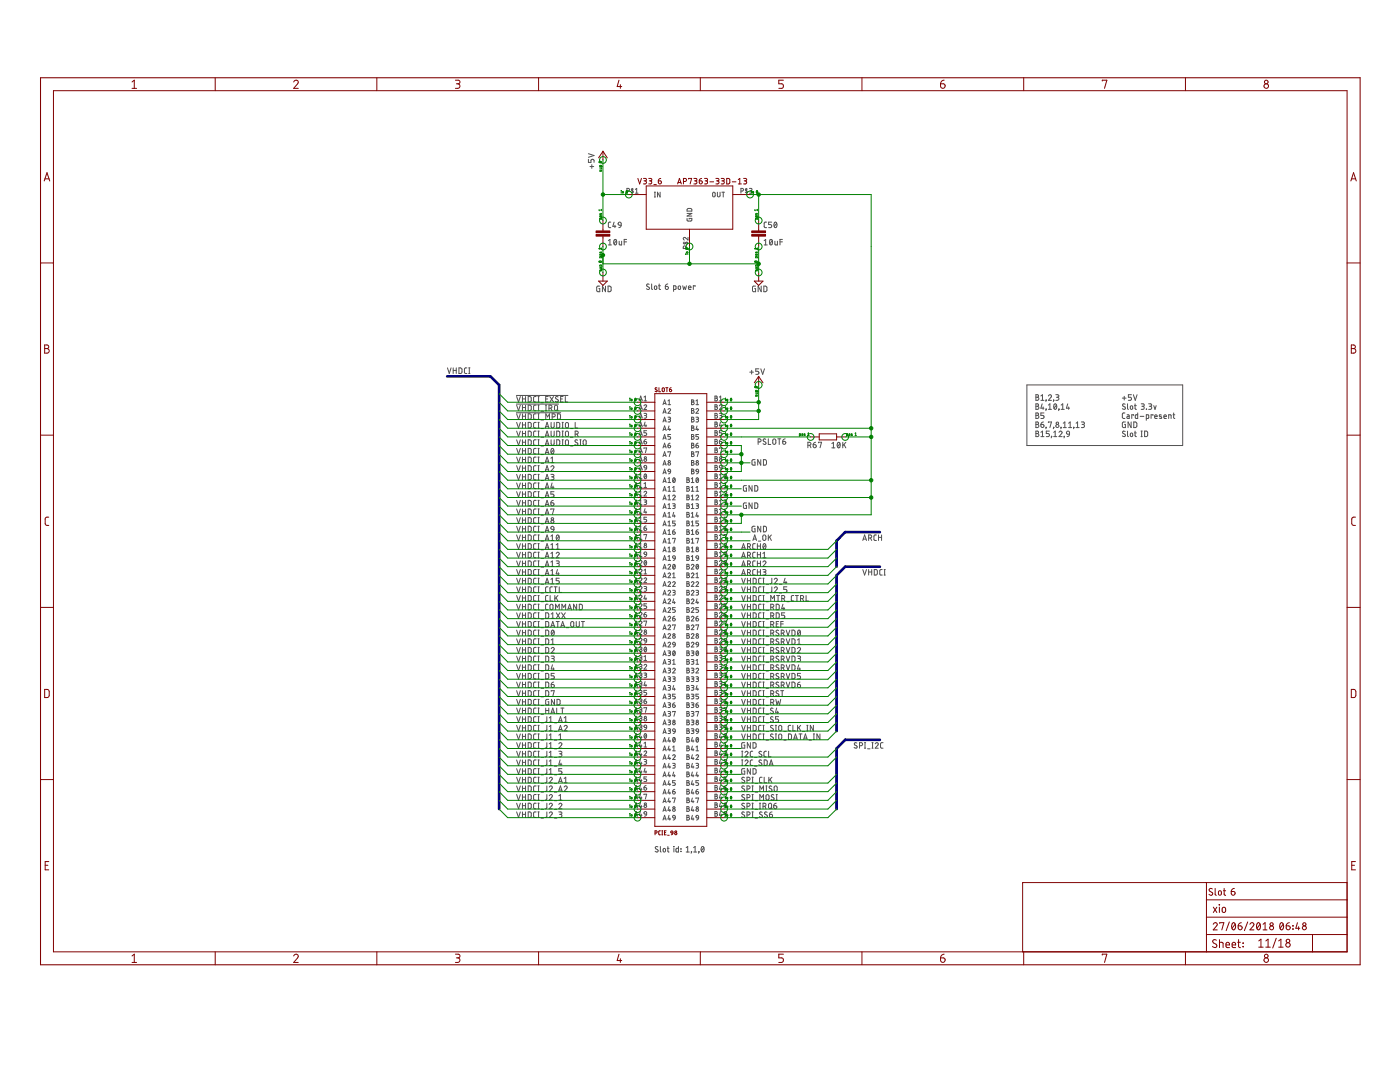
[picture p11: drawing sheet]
<svg xmlns="http://www.w3.org/2000/svg" width="279mm" height="216mm" viewBox="0 0 279 216" stroke-linecap="round" stroke-linejoin="round" font-family="sans-serif">
<g fill="none" stroke="#505050" stroke-width=".2">
<path d="M117.4 31.8v.6h.5v-.4a.32 .32 0 0 1 .3-.2 .32 .32 0 0 1 .4 .2v.4M117.4 30.7l1.2 .3-1.2 .4M117.8 33.2h.7M118.1 32.9v.7M125.1 38.1l.5-.1-.1-.4h-.4v.9M126.2 37.6v.9M126.4 37.7l-.4 .1 .4 .4v.2h-.4M126.8 37.8l.3-.2v.9M126.8 38.5h.5M130.6 39.3h.2M130.6 38.4h.2M130.7 38.4v.9"/>
<path d="M131.7 38.4v.9l-.5-.9v.9M142.3 38.4h.2l.2 .1v.7l-.2 .1-.3-.1zM143.2 38.4v.8l.2 .1 .3-.1v-.8M144.1 38.4h.5M144.3 38.4v.9M147.9 38.1l.4-.1v-.3l-.4-.1v.9M148.9 37.6v.9M149.2 37.7l-.5 .1 .4 .4v.2h-.4M149.6 37.6h.4l.1 .2-.1 .2h-.3M149.8 38l.2 .1v.3l-.4 .1M119.7 57.1h-.5l-.1 .2v.7l.1 .2h.5v-.6h-.2M120.8 57.1v1.1l-.6-1.1v1.1"/>
<path d="M121.3 57.1l.6 .2v.7l-.1 .2h-.5zM121.4 48l.3-.2v1.1M121.4 48.9h.6M121.9 44.3h-.3l-.2 .3v.7l.5 .1M122.6 44.3l-.3 .9h.6M122.6 47.8h.1a.56 .56 0 0 1 .4 .5 .56 .56 0 0 1-.4 .6l-.2-.6zM122.7 44.9v.5M123 48l-.5 .6M123.5 44.4h.4l.1 .5-.6-.1zM123.6 48.1v.7l.1 .1h.4v-.8M124 44.9l-.2 .4-.3 .1M124.6 48.3h.5"/>
<path d="M125.1 47.8h-.5v1.1M129.6 56.7h-.4l-.1 .2 .5 .5a.32 .32 0 0 1-.2 .4 .32 .32 0 0 1-.4-.2M130 56.7v.9l.2 .2M130.7 57.1l.4 .1-.1 .5-.4-.1zM131.4 57h.4M131.6 56.7v.9l.2 .2M132.8 57.1h.3a.3 .3 0 0 1 .3 .4 .3 .3 0 0 1-.3 .3 .3 .3 0 0 1-.3-.3zM133.3 56.7l-.3 .1-.2 .3M134.4 57.8l.5-.1-.1-.6-.4-.1v1.1M135.4 57.2l.1-.2 .3 .2-.1 .5-.3-.1zM136.2 57l.2 .8 .2-.5 .2 .5 .2-.8M136.4 48.5h.9"/>
<path d="M136.5 48.3v.4h.2l.4-.4 .1 .4M136.9 49.6l-.1-.5h-.3l-.1 .5h.9M137.1 43.6l.1 .5 .8-.1 .1-.4h-.6v.1M137.1 42.6h1l-1 .5h1M137.2 41.7l.7-.1 .2 .5h-1zM137.3 47.4v.5l-.5-.5a.27 .27 0 0 0-.4 .1 .27 .27 0 0 0 .2 .4M137.4 57.4h.5a.26 .26 0 0 0-.2-.4 .26 .26 0 0 0-.3 .3v.4l.5 .1M138.7 57.1v-.1h-.3v.8M150.8 57.1l-.6 .1v.9l.1 .1h.5v-.6h-.2M151.9 57.1v1.1l-.6-1.1v1.1M152.4 57.1l.6 .2v.7l-.1 .2h-.5zM152.5 48.9h.6"/>
<path d="M152.5 48l.3-.2v1.1M153 44.3h-.4l-.1 .3 .1 .8h.4M153.7 47.8h.2a.59 .59 0 0 1 .3 .5 .59 .59 0 0 1-.4 .6l-.2-.6zM154 44.3h-.6v.5h.4a.31 .31 0 0 1 .2 .3 .31 .31 0 0 1-.2 .3h-.4M154.1 48l-.5 .6M154.6 44.4l.1-.1a.59 .59 0 0 1 .4 .6 .59 .59 0 0 1-.4 .5l-.2-.5zM154.6 48.1l.1 .7 .1 .1h.4v-.8M155 44.6l-.5 .6M155.7 48.3h.4M156.1 47.8h-.4v1.1M89.3 73.4l.4 1.1 .3-1.1M90.4 73.4v1.1"/>
<path d="M90.4 73.9h.7M91.1 73.4v1.1M91.6 73.4l.6 .2v.7l-.2 .2h-.4zM93.2 73.4h-.4l-.1 .3 .1 .7 .4 .1M93.5 73.4h.3M93.5 74.5h.3M93.7 73.4v1.1M103.1 78.9h10.2M103.1 79.1l.4 1.1 .3-1.1M104.3 79.1v1.1M104.3 79.6h.6M104.9 79.1v1.1"/>
<path d="M105.4 79.1h.4l.2 .2v.7l-.2 .2h-.4zM107 79.1h-.3l-.2 .3v.7l.5 .1M107.4 79.1h.2M107.5 79.1v1.1M108.9 79.6h.4M109.4 79.1h-.5v1.1h.5M109.7 79.1l.8 1.1M110.5 79.1l-.8 1.1M111.4 79.2l-.4-.1-.2 .3 .5 .4a.3 .3 0 0 1 0 .4 .3 .3 0 0 1-.5-.1M111.9 79.6h.3M112.4 79.1h-.5v1.1h.5M112.8 79.1v1.1h.5"/>
<path d="M127.6 80l.3-1 .3 1M127.6 79.8h.5M128.5 79.2l.3-.2v1M128.5 80h.6M138 79.8l.5 .1v.2l-.2 .1 .2 .2-.1 .3-.4 .1zM142.7 79l.4 .1v.3l-.2 .1 .3 .2-.1 .3h-.4zM142.7 79.5h.2M143.6 80h.5M143.6 79.2l.2-.2v1M149.6 74.3h.8M150 73.9v.7M151.4 73.6h-.6v.5h.4a.31 .31 0 0 1 .3 .3 .31 .31 0 0 1-.3 .3h-.4"/>
<path d="M151.8 73.6l.4 1.1 .4-1.1M204.9 76.8h31.1v12.1h-31.1zM206.7 78.8h.4l.2 .2-.3 .3 .3 .1v.2l-.3 .3h-.3zM206.7 79.3h.3M207.7 79.9h.6M207.7 79l.3-.2v1.1M208.8 79.9h.1M208.8 79.9l-.1 .2M209.2 79a.3 .3 0 0 1 .5-.2 .3 .3 0 0 1 0 .5l-.5 .6h.6M210.3 79.9h.1M210.3 79.9l-.1 .2M210.7 78.8h.5l.1 .2-.1 .2-.4 .1"/>
<path d="M211 79.3l.3 .1v.2l-.1 .2-.5 .1M224 79.4h.7M224.4 79.1v.7M225.8 78.8h-.6v.5h.4a.31 .31 0 0 1 .2 .3 .31 .31 0 0 1-.2 .3h-.4M226.2 78.8l.4 1.1 .3-1.1M103.1 80.6h8.4M103.1 82.4h8.8M103.1 80.8l.4 1.1 .3-1.1M103.1 82.6l.4 1.1 .3-1.1M103.1 84.3l.4 1.1 .3-1.1M103.1 86l.4 1.1 .3-1.1M103.1 87.8l.4 1.1 .3-1.1"/>
<path d="M103.1 89.5l.4 1.1 .3-1.1M103.1 91.2l.4 1.1 .3-1.1M103.1 92.9l.4 1.1 .3-1.1M103.1 94.7l.4 1.1 .3-1.1M103.1 96.4l.4 1.1 .3-1.1M103.1 98.1l.4 1.1 .3-1.1M103.1 99.8l.4 1.1 .3-1.1M104.3 86.5h.6M104.3 83.1h.6M104.3 93.4h.6M104.3 88.2h.6M104.3 91.7h.6"/>
<path d="M104.3 96.9h.6M104.3 80.8v1.1M104.3 82.6v1.1M104.3 84.3v1.1M104.3 86v1.1M104.3 87.8v1.1M104.3 89.5v1.1M104.3 91.2v1.1M104.3 92.9v1.1M104.3 94.7v1.1M104.3 96.4v1.1M104.3 98.1v1.1"/>
<path d="M104.3 99.8v1.1M104.3 81.3h.6M104.3 84.8h.6M104.3 90h.6M104.3 95.1h.6M104.3 98.6h.6M104.9 80.8v1.1M104.9 82.6v1.1M104.9 84.3v1.1M104.9 86v1.1M104.9 87.8v1.1M104.9 89.5v1.1"/>
<path d="M104.9 91.2v1.1M104.9 92.9v1.1M104.9 94.7v1.1M104.9 96.4v1.1M104.9 98.1v1.1M104.9 99.8v1.1M105.4 80.8l.4 .1 .2 .1v.6l-.2 .3h-.4zM105.4 82.6h.4l.2 .2v.7l-.2 .2h-.4zM105.4 84.3h.4l.2 .2v.7l-.3 .2h-.3zM105.4 86h.4l.2 .2v.6l-.2 .3h-.4zM105.4 87.8l.6 .1v.8l-.2 .1-.4 .1zM105.4 89.5h.4l.2 .2v.6l-.2 .3h-.4z"/>
<path d="M105.4 91.2h.4l.2 .2v.7l-.2 .2h-.4zM105.4 92.9h.4l.2 .2v.8l-.2 .1h-.4zM105.4 94.7h.4l.2 .1v.7l-.2 .2-.4 .1zM105.4 96.4l.6 .2v.7l-.2 .2h-.4zM105.4 98.1h.4l.2 .2v.6l-.2 .3h-.4zM105.4 99.8l.4 .1 .2 .1v.8l-.2 .1h-.4zM107 80.8l-.3 .1-.2 .2v.7l.5 .1M107 82.6h-.3l-.2 .2v.7l.5 .2M107 84.3h-.3l-.2 .2v.7l.5 .2M107 86l-.4 .1-.1 .2v.7l.5 .1M107 87.8h-.3l-.2 .2v.7l.5 .2M107 89.5h-.3l-.2 .2v.7l.5 .2"/>
<path d="M107 91.2h-.3l-.2 .2v.8l.5 .1M107 92.9h-.3l-.2 .3v.7l.5 .1M107 94.7h-.3l-.2 .2v.7l.5 .2M107 96.4h-.3l-.2 .2v.7l.5 .2M107 98.1l-.4 .1-.1 .2v.7l.5 .1M107 99.8h-.3l-.2 .3v.7l.5 .1M107.4 87.1h.2M107.4 86h.2M107.4 80.2h.2M107.4 81.9h.2M107.4 83.7h.2M107.4 85.4h.2"/>
<path d="M107.4 88.9h.2M107.4 90.6h.2M107.4 92.3h.2M107.4 94h.2M107.4 95.8h.2M107.4 97.5h.2M107.4 99.2h.2M107.4 80.8h.2M107.4 82.6h.2M107.4 84.3h.2M107.4 87.8h.2M107.4 89.5h.2"/>
<path d="M107.4 91.2h.2M107.4 92.9h.2M107.4 94.7h.2M107.4 96.4h.2M107.4 98.1h.2M107.4 99.8h.2M107.5 80.8v1.1M107.5 82.6v1.1M107.5 84.3v1.1M107.5 86v1.1M107.5 87.8v1.1M107.5 89.5v1.1"/>
<path d="M107.5 91.2v1.1M107.5 92.9v1.1M107.5 94.7v1.1M107.5 96.4v1.1M107.5 98.1v1.1M107.5 99.8v1.1M108 94.1h.5M108 80.3h.5M108 82.1h.5M108 83.8h.5M108 85.5h.5M108 87.2h.5"/>
<path d="M108 89h.5M108 90.7h.5M108 92.4h.5M108 95.9h.5M108 97.6h.5M108 99.3h.5M108.8 85.4l.4-1.1 .4 1.1M108.8 87.1l.4-1.1 .4 1.1M108.8 88.9l.4-1.1 .4 1.1M108.8 90.6l.4-1.1 .4 1.1M108.8 92.3l.4-1.1 .4 1.1M108.8 94l.4-1.1 .4 1.1"/>
<path d="M108.8 95.8l.4-1.1 .4 1.1M108.8 97.5l.4-1.1 .4 1.1M108.8 99.2l.4-1.1 .4 1.1M108.8 81.9h.3M108.8 80.8h.3M108.9 92h.6M108.9 97.2h.6M108.9 85.1h.6M108.9 86.8h.6M108.9 88.6h.6M108.9 90.3h.6M108.9 93.7h.6"/>
<path d="M108.9 95.5h.6M108.9 98.9h.6M108.9 83.7v-1.1l.4 .6 .4-.6v1.1M109 80.8v1.1M109.6 81.4l.5-.1v-.3l-.5-.2v1.1M109.9 81.4l.3 .5M109.9 93.2a.3 .3 0 0 1 .5-.3 .3 .3 0 0 1 .1 .5l-.6 .6h.7M109.9 94.7h.5l.2 .1-.2 .3h-.3M109.9 92.3h.7M109.9 91.4l.3-.2v1.1M110 84.3v.9l.2 .2 .4-.2v-.9M110 86v1l.2 .1 .4-.1v-1"/>
<path d="M110 87.8v.9l.2 .1 .4-.1v-.9M110.1 89.6l.1-.1a.59 .59 0 0 1 .4 .5 .59 .59 0 0 1-.4 .6l-.3-.6zM110.2 96.4l-.3 .8h.7M110.2 83.2l.5-.1v-.4l-.5-.1v1.1M110.2 95.1l.3 .2 .1 .2-.2 .2-.5 .1M110.4 97v.5M110.4 99.8l-.3 .1-.2 .4M110.5 89.7l-.5 .6M110.6 98.1h-.7v.5h.4a.31 .31 0 0 1 .3 .3 .31 .31 0 0 1-.3 .3h-.4M110.8 80.9l.5 .1v.8l-.3 .1h-.2l-.1-.3zM111.1 84.3h.4l.2 .2v.7l-.3 .2h-.3zM111.1 86h.4l.2 .2v.6l-.2 .3h-.4z"/>
<path d="M111.1 87.8l.6 .1v.8l-.2 .1-.4 .1zM111.2 81.7l.2 .2M111.3 82.6h.4l.1 .2v.7l-.1 .2h-.4zM112.2 87.1h.2M112.2 86h.2M112.2 85.4h.2M112.2 88.9h.2M112.2 84.3h.2M112.2 87.8h.2M112.3 84.3v1.1M112.3 86v1.1M112.3 87.8v1.1"/>
<path d="M113 84.4l.2-.1 .2 .2v.7l-.2 .2-.2-.1-.2-.2zM113 86.1l.2-.1 .2 .2v.8l-.2 .1h-.2l-.2-.3zM113 87.8h.2l.2 .1v.8l-.2 .1h-.2l-.2-.3zM113.9 85.5h.4M113.9 87.2h.4M113.9 89h.4M114.8 86.6h.4l.2-.2-.1-.3-.5-.1v1.1M114.8 84.3v1.1h.5M115.2 86.6l.2 .5M115.3 87.8h-.4l-.2 .2 .5 .4a.27 .27 0 0 1 0 .4 .27 .27 0 0 1-.4 0l-.1-.1M115.7 88.9h.3M115.7 87.8h.3"/>
<path d="M115.8 87.8v1.1M116.5 87.8h.3l.2 .1v.8l-.2 .1h-.3l-.1-.3zM126.6 95.5l.3-.9 .4 .9M126.6 97.3l.3-1 .4 1M126.6 99l.3-1 .4 1M126.7 95.3h.5M126.7 97h.5M126.7 98.7h.5M127.6 81.7l.3-.9 .3 .9M127.6 83.4l.3-.9 .3 .9M127.6 85.2l.3-1 .3 1M127.6 86.9l.3-1 .3 1"/>
<path d="M127.6 88.6l.3-.9 .3 .9M127.6 90.3l.3-.9 .3 .9M127.6 92.1l.3-1 .3 1M127.6 93.8l.3-.9 .3 .9M127.6 94.8l.3-.2v.9M127.6 96.5l.3-.2v1M127.6 98.2l.3-.2v1M127.6 100l.3-.2v.9M127.6 95.5h.5M127.6 97.3h.5M127.6 99h.5M127.6 81.5h.5"/>
<path d="M127.6 83.2h.5M127.6 84.9h.5M127.6 86.7h.5M127.6 88.4h.5M127.6 90.1h.5M127.6 91.8h.5M127.6 93.6h.5M128.5 81a.26 .26 0 0 1 .4-.2 .26 .26 0 0 1 .1 .4l-.5 .5h.6M128.5 82.5l.5 .1v.2l-.2 .1M128.5 88.1h.3a.27 .27 0 0 1 .3 .3 .27 .27 0 0 1-.3 .2 .27 .27 0 0 1-.3-.3zM128.5 98.2a.26 .26 0 0 1 .4-.2 .26 .26 0 0 1 .1 .4l-.5 .6h.6M128.5 99.8l.5 .1v.2l-.2 .1"/>
<path d="M128.5 96.5l.3-.2v1M128.5 89.5v-.1h.6l-.3 .9M128.5 97.3h.6M128.6 92.9h.3l.2 .5-.5-.1zM128.6 82.9h.2M128.7 94.6a.44 .44 0 0 1 .4 .4 .44 .44 0 0 1-.4 .5l-.2-.4zM128.7 84.2l-.2 .8h.6M128.8 82.9l.3 .3-.2 .2h-.4M128.9 84.8v.4M128.9 87.7l-.2 .1-.2 .3M129 94.8l-.4 .5M129.1 85.9h-.6v.5h.4l.2 .2-.2 .3h-.4"/>
<path d="M129.1 93.4l-.2 .3-.3 .1M132.3 80.8l.3-1 .3 1M132.3 82.5l.3-1 .3 1M132.3 84.2l.3-1 .3 1M132.3 85.9l.3-.9 .3 .9M132.3 87.7l.3-1 .3 1M132.3 89.4l.3-1 .3 1M132.3 91.1l.3-1 .3 1M132.3 92.8l.3-.9 .3 .9M132.3 94.6l.3-1 .3 1M132.3 96.3l.3-1 .3 1M132.3 98l.3-.9 .3 .9"/>
<path d="M132.3 99.7l.3-.9 .3 .9M132.4 80.5h.5M132.4 82.2h.5M132.4 84h.5M132.4 85.7h.5M132.4 87.4h.5M132.4 89.1h.5M132.4 90.9h.5M132.4 92.6h.5M132.4 94.3h.5M132.4 96.1h.5M132.4 97.8h.5"/>
<path d="M132.4 99.5h.5M133.3 81.7a.26 .26 0 0 1 .4-.2 .26 .26 0 0 1 .1 .4l-.5 .6h.5M133.3 83.2l.4 .1 .1 .2-.1 .2h-.3M133.3 88.9h.3a.26 .26 0 0 1 .2 .2 .26 .26 0 0 1-.3 .3 .26 .26 0 0 1-.2-.3zM133.3 93.9l.1 .2h.4M133.3 93.9l.1-.2h.3l.1 .4M133.3 80l.3-.2v1M133.3 95.5l.3-.2v1M133.3 97.3l.3-.2v.9M133.3 99l.3-.2v.9M133.3 80.8h.5M133.3 90.3v-.2h.5l-.2 1"/>
<path d="M133.3 93.9h.1M133.3 96.3h.5M133.3 98h.5M133.3 99.7h.5M133.5 85l-.2 .7h.5M133.6 83.7l.2 .1v.3l-.5 .1M133.7 85.5v.4M133.7 88.4l-.3 .2-.1 .3M133.8 86.7h-.5v.4h.4l.1 .2-.1 .3-.4 .1M133.8 94.1l-.1 .3-.3 .2M134.2 99a.26 .26 0 0 1 .4-.2 .26 .26 0 0 1 .1 .4l-.5 .5h.6M134.2 97.3l.3-.2v.9"/>
<path d="M134.2 98h.6M134.4 95.4a.44 .44 0 0 1 .4 .4 .44 .44 0 0 1-.4 .4l-.2-.4zM134.7 95.5l-.4 .6M137.1 95.3l.4 .1v.3l-.2 .1 .3 .2-.1 .3h-.4zM137.1 97.1l.4 .1v.2l-.2 .1 .3 .2-.1 .3h-.4zM137.1 98.8l.4 .1v.2l-.2 .1 .3 .2-.1 .3h-.4zM137.1 95.8h.2M137.1 97.5h.2M137.1 99.2h.2M138 96.3h.5M138 95.5l.2-.2v1M138 97.3l.2-.2v.9"/>
<path d="M138 99l.2-.2v.9M138 98h.5M138 99.7h.5M138 81.5l.5 .1v.2l-.2 .1 .2 .2-.1 .3-.4 .1zM138 83.2l.5 .2v.2l-.2 .1 .2 .2-.1 .3h-.4zM138 85l.5 .1v.2l-.2 .1 .2 .2-.1 .3h-.4zM138 86.7l.5 .1v.2l-.2 .1 .2 .2-.1 .3-.4 .1zM138 88.4l.5 .1v.3l-.2 .1 .2 .1-.1 .3-.4 .1zM138 90.1l.5 .2v.2l-.2 .1 .2 .2-.1 .3h-.4zM138 91.9l.5 .1v.2l-.2 .1 .2 .2-.1 .3h-.4zM138 93.6l.5 .1v.2l-.2 .1 .2 .2-.1 .3-.4 .1zM138 87.1h.3"/>
<path d="M138 80.2h.3M138 81.9h.3M138 83.7h.3M138 85.4h.3M138 88.9h.3M138 90.6h.3M138 92.3h.3M138 94h.3M138.9 81.7a.26 .26 0 0 1 .4-.2 .26 .26 0 0 1 0 .4l-.4 .6h.5M138.9 83.2l.4 .1 .1 .2-.1 .2h-.3M138.9 88.9h.3a.26 .26 0 0 1 .2 .2 .26 .26 0 0 1-.3 .3 .26 .26 0 0 1-.2-.3zM138.9 93.9l.1 .2h.4"/>
<path d="M138.9 93.9l.1-.2h.3l.1 .4M138.9 99a.26 .26 0 0 1 .4-.2 .26 .26 0 0 1 0 .4l-.4 .5h.5M138.9 80.8h.5M138.9 80l.2-.2v1M138.9 97.3l.2-.2v.9M138.9 90.3v-.2h.5l-.3 1M138.9 93.9h.1M138.9 98h.5M139 95.4a.44 .44 0 0 1 .4 .4 .44 .44 0 0 1-.4 .4l-.1-.4zM139.1 85l-.2 .7h.5M139.1 83.7l.3 .1v.3l-.5 .1M139.3 85.5v.4"/>
<path d="M139.3 88.4l-.3 .2-.1 .3M139.4 95.5l-.5 .6M139.4 86.7h-.5v.4h.4l.1 .2-.1 .3-.4 .1M139.4 94.1l-.1 .3-.3 .2M142.7 80.8l.4 .1v.2l-.2 .1 .3 .2-.1 .3h-.4zM142.7 82.5l.4 .1v.2l-.2 .1 .3 .2-.1 .3h-.4zM142.7 84.2l.4 .1v.2l-.2 .1 .3 .2-.1 .3-.4 .1zM142.7 85.9l.4 .1v.3l-.2 .1 .3 .2-.1 .3h-.4zM142.7 87.7l.4 .1v.2l-.2 .1 .3 .2-.1 .3h-.4zM142.7 89.4l.4 .1v.2l-.2 .1 .3 .2-.1 .3h-.4zM142.7 91.1l.4 .1v.2l-.2 .1 .3 .3-.1 .3h-.4zM142.7 92.9l.4 .1v.2l-.2 .1 .3 .2-.1 .3h-.4z"/>
<path d="M142.7 94.6l.4 .1v.2l-.2 .1 .3 .2-.1 .3h-.4zM142.7 96.3l.4 .1v.2l-.2 .1 .3 .2-.1 .3-.4 .1zM142.7 98l.4 .1v.2l-.2 .1 .3 .3-.1 .3h-.4zM142.7 99.8l.4 .1v.2l-.2 .1 .3 .2-.1 .3h-.4zM142.7 84.6h.2M142.7 86.4h.2M142.7 81.2h.2M142.7 82.9h.2M142.7 88.1h.2M142.7 89.8h.2M142.7 91.5h.2M142.7 93.3h.2"/>
<path d="M142.7 95h.2M142.7 96.7h.2M142.7 98.4h.2M143.6 81a.26 .26 0 0 1 .3-.2 .26 .26 0 0 1 .1 .4l-.4 .5h.5M143.6 82.5h.4l.1 .2-.1 .2h-.3M143.6 88.1h.3a.26 .26 0 0 1 .2 .3 .26 .26 0 0 1-.3 .2 .26 .26 0 0 1-.2-.3zM143.6 94.8l.2-.2v.9M143.6 96.5l.2-.2v1M143.6 98.2l.2-.2v1M143.6 100l.2-.2v.9M143.6 89.5v-.1h.5l-.3 .9M143.6 95.5h.5"/>
<path d="M143.6 97.3h.5M143.6 99h.5M143.7 92.9h.3l.1 .5-.5-.1zM143.8 84.2l-.2 .8h.5M143.8 82.9l.2 .1v.3l-.4 .1M143.9 84.8v.4M144 87.7l-.3 .1-.1 .3M144.1 85.9h-.5v.5h.4l.1 .2-.1 .3h-.4M144.1 93.4l-.1 .3-.3 .1M144.5 98.2a.26 .26 0 0 1 .4-.2 .26 .26 0 0 1 0 .4l-.4 .6h.5M144.5 99.8h.4l.1 .2-.1 .2h-.3M144.5 97.3h.5"/>
<path d="M144.5 96.5l.3-.2v1M144.6 94.7l.1-.1a.44 .44 0 0 1 .3 .4 .44 .44 0 0 1-.3 .5l-.2-.4zM145 94.8l-.5 .5M149 96.9l-.6 .1v.9l.6 .1v-.6h-.2M150.1 96.9v1.1l-.6-1.1v1.1M150.6 96.9h.4l.2 .2v.6l-.2 .3h-.4zM150.7 91.7l-.6 .1 .1 1h.5v-.6h-.2M151.3 88.2l.5-.1v-.4l-.5-.1v1.1M151.8 91.7v1.1l-.6-1.1v1.1M152.4 91.7h.4l.1 .2 .1 .6-.2 .3h-.4zM152.8 87.7a.27 .27 0 0 0-.4-.1 .27 .27 0 0 0 0 .4l.4 .2a.27 .27 0 0 1 0 .4 .27 .27 0 0 1-.4 0l-.1-.1M153.3 87.6v1.1h.5"/>
<path d="M154.3 87.7l.3-.1 .2 .3v.5l-.2 .3-.4-.2zM155.2 87.6h.6M155.5 87.6v1.1M156.2 88.1h.4a.3 .3 0 0 1 .2 .3 .3 .3 0 0 1-.3 .3 .3 .3 0 0 1-.3-.3zM156.7 87.6a.47 .47 0 0 0-.5 .5M161.2 88.9l.6-.1v-.4l-.6-.2v1.1M161.6 88.9l.2 .4M162.3 88.7h.4a.31 .31 0 0 1 .2 .4 .31 .31 0 0 1-.3 .2 .31 .31 0 0 1-.3-.3zM162.8 88.2l-.4 .2-.1 .3M163.3 88.4v-.2h.7l-.3 1.1M166 88.5l.3-.2v1.1M166 89.4h.6"/>
<path d="M167.2 88.3h.2a.66 .66 0 0 1 0 1.1 .67 .67 0 0 1-.2-1.1zM167.6 88.5l-.5 .6M168.2 88.3v1.1M168.4 88.7l.4 .7M168.8 88.3l-.6 .6M206.7 80.6h.4l.2 .2-.3 .3 .3 .2-.1 .4h-.5zM206.7 82.4h.4l.2 .2-.3 .3 .3 .1v.3l-.3 .2h-.3zM206.7 84.2h.4l.2 .2-.3 .3 .3 .1v.3l-.3 .2h-.3zM206.7 86h.4l.2 .2-.3 .3 .3 .2-.1 .4h-.5zM206.7 81.1h.3M206.7 82.9h.3M206.7 84.7h.3"/>
<path d="M206.7 86.5h.3M207.7 84.7h.4a.31 .31 0 0 1 .3 .3 .31 .31 0 0 1-.4 .3 .31 .31 0 0 1-.3-.3zM207.7 86.3l.3-.3v1.1M207.7 87.1h.6M208 80.6l-.3 .8h.6M208.2 81.2v.5M208.2 84.2l-.3 .1-.2 .4M208.3 82.4h-.6v.5h.4a.32 .32 0 0 1 .3 .3 .32 .32 0 0 1-.3 .3h-.4M208.8 81.7h.1M208.8 85.3h.1M208.8 81.7l-.1 .2M208.8 85.3l-.1 .3"/>
<path d="M209.2 81.7h.6M209.2 80.8l.3-.2v1.1M209.2 84.3v-.1h.6l-.3 1.1M209.4 86h-.6v.5h.4a.31 .31 0 0 1 .2 .3 .31 .31 0 0 1-.2 .3h-.4M209.9 87.1h.1M209.9 87.1l-.1 .3M210.3 85.3h.1M210.3 87.1h.6M210.3 86.3l.3-.3v1.1M210.3 85.3l-.1 .3M210.4 80.6h.2a.59 .59 0 0 1 .3 .5 .59 .59 0 0 1-.4 .6l-.2-.6zM210.8 80.8l-.4 .6"/>
<path d="M211.4 81.7h.1M211.3 86.3a.3 .3 0 0 1 .5-.3 .3 .3 0 0 1 .1 .5l-.6 .6h.7M211.4 81.7l-.1 .2M211.8 85.3h.1M211.8 81.7h.6M211.8 80.8l.3-.2v1.1M211.8 85.3l-.1 .3M212.2 85.3h.6M212.2 84.5l.3-.3v1.1M212.4 87.1h.1M212.4 87.1l-.1 .3M213 86.1h.3l.1 .5h-.5l-.1-.3z"/>
<path d="M213.1 80.6l-.3 .8h.6M213.3 85.3h.6M213.3 84.5l.3-.3v1.1M213.3 81.2v.5M213.4 86.6v.3l-.4 .2M214.3 85.3h.1M214.3 85.3l-.1 .3M214.8 85.3h.6M214.8 84.5l.3-.3v1.1M215.8 84.2h.5l.1 .2-.1 .3h-.4M216.1 84.7l.3 .1v.3l-.1 .2h-.5M224.5 82.4h-.4l-.1 .2v.8l.5 .1"/>
<path d="M224.6 80.7l-.4-.1-.2 .2 .6 .5a.32 .32 0 0 1-.2 .4 .32 .32 0 0 1-.4-.2M224.6 86.1l-.4-.1-.2 .3 .6 .5a.32 .32 0 0 1-.2 .3 .32 .32 0 0 1-.4-.1M224.6 84.2l-.6 .1v.8l.2 .2h.4v-.6h-.2M224.9 82.8h.4l.1 .7-.5-.1 .1-.3h.4M225 80.6v.9l.2 .2M225 86v.9l.2 .2M225.6 86.5l.2-.1 .2 .1v.6l-.4-.1zM225.7 81l.3 .1v.5l-.1 .1-.3-.1zM225.7 84.2v1.1l-.6-1.1v1.1M226.2 82.9v-.1h-.3v.7M226.3 84.2h.4l.2 .3-.1 .6-.2 .2h-.3zM226.4 80.9h.4"/>
<path d="M226.4 86.4h.4M226.5 80.6v.9l.3 .2M226.5 86v.9l.3 .2M227.1 82.4v1.1h-.4l-.1-.7h.5M227.5 83.1h.8M227.7 87.1h.3M227.7 86h.3M227.8 80.6h.4l.2 .2-.2 .2-.3 .1M227.8 86v1.1M228 81.1l.3 .1v.4l-.5 .1M228.4 86h.5l.1 .2v.6l-.1 .3h-.5zM228.8 83.5l.4-.1v-.6h-.4v1.1"/>
<path d="M228.8 81.7h.1M229.2 80.6h.5l.1 .2-.1 .2-.3 .1M229.6 81.1l.2 .2v.3l-.6 .1M230.1 82.9v-.1h-.4v.7M230.3 80.9l.2 .8 .2-.8M230.4 83.1h.5a.26 .26 0 0 0-.1-.3 .26 .26 0 0 0-.4 .2l.1 .5h.4M231.8 82.8h-.3l-.1 .1 .4 .3v.2h-.4M232.3 83.1h.5a.26 .26 0 0 0-.2-.3 .26 .26 0 0 0-.3 .2l.1 .5h.4M233.2 83.5v-.7h.5v.7M234.1 82.8h.4M234.2 82.4v.9l.3 .2M103.1 101.6l.4 1.1 .3-1.1"/>
<path d="M103.1 103.3l.4 1.1 .3-1.1M103.1 105l.4 1.1 .3-1.1M103.1 106.7l.4 1.1 .3-1.1M103.1 108.5l.4 1.1 .3-1.1M103.1 110.2l.4 1.1 .3-1.1M103.1 111.9l.4 1.1 .3-1.1M103.1 113.6l.4 1.1 .3-1.1M103.1 115.4l.4 1.1 .3-1.1M103.1 117.1l.4 1.1 .3-1.1M103.1 118.8l.4 1.1 .3-1.1M104.3 110.7h.6M104.3 107.2h.6"/>
<path d="M104.3 114.1h.6M104.3 105.5h.6M104.3 100.3h.6M104.3 109h.6M104.3 112.4h.6M104.3 101.6v1.1M104.3 103.3v1.1M104.3 105v1.1M104.3 106.7v1.1M104.3 108.5v1.1M104.3 110.2v1.1M104.3 111.9v1.1"/>
<path d="M104.3 113.6v1.1M104.3 115.4v1.1M104.3 117.1v1.1M104.3 118.8v1.1M104.3 102h.6M104.3 103.8h.6M104.3 115.9h.6M104.3 117.6h.6M104.3 119.3h.6M104.9 101.6v1.1M104.9 103.3v1.1M104.9 105v1.1"/>
<path d="M104.9 106.7v1.1M104.9 108.5v1.1M104.9 110.2v1.1M104.9 111.9v1.1M104.9 113.6v1.1M104.9 115.4v1.1M104.9 117.1v1.1M104.9 118.8v1.1M105.4 101.6h.4l.2 .1v.7l-.2 .2-.4 .1zM105.4 103.3h.4l.2 .2v.7l-.2 .2h-.4zM105.4 105h.4l.2 .2v.7l-.3 .2h-.3zM105.4 106.7l.4 .1 .2 .1v.6l-.2 .3h-.4z"/>
<path d="M105.4 108.5l.6 .1v.8l-.2 .2h-.4zM105.4 110.2h.4l.2 .2v.6l-.2 .3h-.4zM105.4 111.9l.4 .1 .2 .1v.7l-.2 .2h-.4zM105.4 113.6l.4 .1 .2 .1v.8l-.2 .1h-.4zM105.4 115.4h.4l.2 .2v.6l-.2 .3h-.4zM105.4 117.1l.6 .2v.7l-.2 .2h-.4zM105.4 118.8l.4 .1 .2 .1v.6l-.2 .3h-.4zM107 101.6h-.3l-.2 .2v.7l.5 .2M107 103.3h-.3l-.2 .2v.7l.5 .2M107 105h-.3l-.2 .3v.7l.5 .1M107 106.7l-.4 .1-.1 .2v.7l.5 .1M107 108.5h-.4l-.1 .2v.7l.5 .2"/>
<path d="M107 110.2h-.4l-.1 .2v.7l.5 .2M107 111.9l-.4 .1-.1 .2v.7l.5 .1M107 113.6l-.4 .1-.1 .2v.7l.5 .1M107 115.4h-.4l-.1 .2v.7l.5 .2M107 117.1h-.4l-.1 .2v.7l.5 .2M107 118.8l-.4 .1-.1 .2v.7l.5 .1M107.4 100.9h.2M107.4 102.7h.2M107.4 104.4h.2M107.4 106.1h.2M107.4 107.8h.2M107.4 109.6h.2"/>
<path d="M107.4 111.3h.2M107.4 113h.2M107.4 114.7h.2M107.4 116.5h.2M107.4 118.2h.2M107.4 119.9h.2M107.4 106.7h.2M107.4 113.6h.2M107.4 105h.2M107.4 108.5h.2M107.4 110.2h.2M107.4 111.9h.2"/>
<path d="M107.4 101.6h.2M107.4 103.3h.2M107.4 115.4h.2M107.4 117.1h.2M107.4 118.8h.2M107.5 101.6v1.1M107.5 103.3v1.1M107.5 105v1.1M107.5 106.7v1.1M107.5 108.5v1.1M107.5 110.2v1.1M107.5 111.9v1.1"/>
<path d="M107.5 113.6v1.1M107.5 115.4v1.1M107.5 117.1v1.1M107.5 118.8v1.1M108 111.4h.5M108 108h.5M108 101.1h.5M108 102.8h.5M108 104.5h.5M108 106.2h.5M108 109.7h.5M108 113.2h.5"/>
<path d="M108 114.9h.5M108 116.6h.5M108 118.3h.5M108.8 100.9l.4-1.1 .4 1.1M108.8 102.7l.4-1.1 .4 1.1M108.8 104.4l.4-1.1 .4 1.1M108.8 106.1l.4-1.1 .4 1.1M108.8 107.8l.4-1.1 .4 1.1M108.8 109.6l.4-1.1 .4 1.1M108.8 111.3l.4-1.1 .4 1.1M108.8 113l.4-1.1 .4 1.1M108.8 114.7l.4-1.1 .4 1.1"/>
<path d="M108.8 116.5l.4-1.1 .4 1.1M108.9 107.6h.6M108.9 109.3h.6M108.9 111h.6M108.9 112.8h.6M108.9 114.5h.6M108.9 100.7h.6M108.9 102.4h.6M108.9 104.1h.6M108.9 105.8h.6M108.9 116.2h.6M109.4 117.1h-.4l-.1 .2v.7l.5 .2"/>
<path d="M109.4 118.8l-.4 .1-.1 .2v.7l.5 .1M109.8 118.8v1.1h.5M109.9 100.3h.4a.3 .3 0 0 1 .2 .4 .3 .3 0 0 1-.3 .2 .3 .3 0 0 1-.3-.3zM109.9 107.8h.7M109.9 109.6h.7M109.9 111.3h.7M109.9 113h.7M109.9 114.7h.7M109.9 116.5h.7M109.9 107l.3-.3v1.1M109.9 108.7l.3-.2v1.1M109.9 110.4l.3-.2v1.1"/>
<path d="M109.9 112.2l.3-.3v1.1M109.9 113.9l.3-.3v1.1M109.9 115.6l.3-.2v1.1M109.9 101.7v-.1h.7l-.4 1.1M110 105.1h.4l.2 .5h-.6zM110.3 117.1h-.4l-.2 .2 .1 .7 .5 .2M110.6 105.6l-.2 .3-.3 .2M110.6 117.1h.6M110.7 118.8v1.1M110.9 117.1v1.1M111 119.3l.3 .6M111 110.4a.3 .3 0 0 1 .4-.2 .3 .3 0 0 1 .1 .5l-.5 .6h.6"/>
<path d="M111 111.9l.5 .1 .1 .1-.1 .3h-.4M111 109.6h.6M111 108.7l.3-.2v1.1M111.1 106.8l.2-.1a.6 .6 0 0 1 .3 .6 .6 .6 0 0 1-.4 .5l-.2-.5zM111.3 113.6l-.3 .9h.6M111.3 112.4l.2 .1 .1 .3-.2 .2h-.4M111.3 118.8l-.6 .7M111.4 114.3v.4M111.5 107l-.4 .6M111.6 115.4h-.6v.5h.4a.31 .31 0 0 1 .2 .3 .31 .31 0 0 1-.2 .3h-.4M111.6 117.1v1.1h.5M126.6 100.7l.3-.9 .4 .9"/>
<path d="M126.6 102.4l.3-.9 .4 .9M126.6 104.2l.3-1 .4 1M126.6 105.9l.3-1 .4 1M126.6 107.6l.3-.9 .4 .9M126.6 109.3l.3-.9 .4 .9M126.6 111.1l.3-1 .4 1M126.6 112.8l.3-1 .4 1M126.6 114.5l.3-.9 .4 .9M126.6 116.2l.3-.9 .4 .9M126.6 118l.3-1 .4 1M126.6 119.7l.3-1 .4 1M126.7 100.5h.5"/>
<path d="M126.7 102.2h.5M126.7 103.9h.5M126.7 105.6h.5M126.7 107.4h.5M126.7 109.1h.5M126.7 110.8h.5M126.7 112.6h.5M126.7 114.3h.5M126.7 116h.5M126.7 117.7h.5M126.7 119.5h.5M127.6 112.1a.26 .26 0 0 1 .4-.3 .26 .26 0 0 1 0 .5l-.4 .5h.5"/>
<path d="M127.6 113.8a.26 .26 0 0 1 .4-.2 .26 .26 0 0 1 0 .4l-.4 .5h.5M127.6 115.5a.26 .26 0 0 1 .4-.2 .26 .26 0 0 1 0 .4l-.4 .5h.5M127.6 117.2a.26 .26 0 0 1 .4-.2 .26 .26 0 0 1 0 .5l-.4 .5h.5M127.6 119a.26 .26 0 0 1 .4-.2 .26 .26 0 0 1 0 .4l-.4 .5h.5M127.6 101.7l.3-.2v.9M127.6 103.4l.3-.2v1M127.6 105.2l.3-.3v1M127.6 106.9l.3-.2v.9M127.6 108.6l.3-.2v.9M127.6 110.3l.3-.2v1M127.6 100.7h.5M127.6 102.4h.5"/>
<path d="M127.6 104.2h.5M127.6 105.9h.5M127.6 107.6h.5M127.6 109.3h.5M127.6 111.1h.5M128.5 105.4h.3a.26 .26 0 0 1 .2 .3 .26 .26 0 0 1-.2 .2 .26 .26 0 0 1-.3-.3zM128.5 115.5a.26 .26 0 0 1 .4-.2 .26 .26 0 0 1 .1 .4l-.5 .5h.6M128.5 117l.5 .1v.2l-.2 .2M128.5 113.8l.3-.2v.9M128.5 106.8v-.1h.6l-.3 .9M128.5 114.5h.6M128.5 110.3l.4-.1 .2 .4h-.5z"/>
<path d="M128.6 100.2h.2M128.6 117.5h.2M128.7 111.9a.44 .44 0 0 1 .4 .4 .44 .44 0 0 1-.4 .5l-.2-.5zM128.7 101.5l-.2 .7h.6M128.7 118.7l-.2 .8h.6M128.8 100.2l.3 .3-.2 .2h-.4M128.8 117.5l.3 .3-.2 .1-.4 .1M128.9 102v.4M128.9 119.3v.4M128.9 104.9l-.2 .2-.2 .3M129 112.1l-.4 .5M129.1 103.2h-.6v.4l.4 .1 .2 .1-.2 .3-.4 .1"/>
<path d="M129.1 110.6l-.2 .3-.3 .2M132.3 101.5l.3-1 .3 1M132.3 103.2l.3-1 .3 1M132.3 104.9l.3-.9 .3 .9M132.3 106.6l.3-.9 .3 .9M132.3 108.4l.3-1 .3 1M132.3 110.1l.3-.9 .3 .9M132.3 111.8l.3-.9 .3 .9M132.3 113.6l.3-1 .3 1M132.3 115.3l.3-1 .3 1M132.3 117l.3-.9 .3 .9M132.3 118.7l.3-.9 .3 .9"/>
<path d="M132.4 101.2h.5M132.4 103h.5M132.4 104.7h.5M132.4 106.4h.5M132.4 108.1h.5M132.4 109.9h.5M132.4 111.6h.5M132.4 113.3h.5M132.4 115h.5M132.4 116.8h.5M132.4 118.5h.5M133.3 112.8a.26 .26 0 0 1 .4-.2 .26 .26 0 0 1 .1 .4l-.5 .6h.5"/>
<path d="M133.3 114.5a.26 .26 0 0 1 .4-.2 .26 .26 0 0 1 .1 .4l-.5 .6h.5M133.3 116.3a.26 .26 0 0 1 .4-.2 .26 .26 0 0 1 .1 .4l-.5 .5h.5M133.3 118a.26 .26 0 0 1 .4-.2 .26 .26 0 0 1 .1 .4l-.5 .5h.5M133.3 119.7a.26 .26 0 0 1 .4-.2 .26 .26 0 0 1 .1 .4l-.5 .6h.5M133.3 100.7l.3-.2v1M133.3 102.4l.3-.2v1M133.3 104.2l.3-.2v.9M133.3 105.9l.3-.2v.9M133.3 107.6l.3-.2v1M133.3 109.4l.3-.2v.9M133.3 111.1l.3-.2v.9M133.3 101.5h.5"/>
<path d="M133.3 103.2h.5M133.3 104.9h.5M133.3 106.6h.5M133.3 108.4h.5M133.3 110.1h.5M133.3 111.8h.5M134.2 100.5h.5l.1 .2-.1 .2h-.4M134.2 106.1h.4a.26 .26 0 0 1 .1 .3 .26 .26 0 0 1-.2 .2 .26 .26 0 0 1-.3-.2zM134.2 116.3a.26 .26 0 0 1 .4-.2 .26 .26 0 0 1 .1 .4l-.5 .5h.6M134.2 117.8h.5l.1 .2-.1 .2h-.4M134.2 114.5l.3-.2v1M134.2 107.5v-.1h.6l-.3 1"/>
<path d="M134.2 115.3h.6M134.3 110.9h.4l.1 .5-.5-.1zM134.4 112.6a.44 .44 0 0 1 .4 .5 .44 .44 0 0 1-.4 .4l-.2-.4zM134.5 102.2l-.3 .8h.6M134.5 119.5l-.3 .7h.6M134.5 100.9l.2 .1v.4l-.5 .1M134.5 118.2l.2 .1v.3l-.5 .1M134.6 102.8v.4M134.7 105.7l-.3 .1-.2 .3M134.7 112.8l-.4 .5M134.8 104h-.6v.4h.5l.1 .2-.1 .3h-.5M134.8 111.4l-.2 .3-.3 .1"/>
<path d="M137.1 100.5l.4 .1v.2l-.2 .1 .3 .2-.1 .3-.4 .1zM137.1 102.2l.4 .1v.3l-.2 .1 .3 .2-.1 .3h-.4zM137.1 104l.4 .1v.2l-.2 .1 .3 .2-.1 .3h-.4zM137.1 105.7l.4 .1v.2l-.2 .1 .3 .2-.1 .3h-.4zM137.1 107.4l.4 .1v.2l-.2 .1 .3 .3-.1 .3h-.4zM137.1 109.2l.4 .1v.2l-.2 .1 .3 .2-.1 .3h-.4zM137.1 110.9l.4 .1v.2l-.2 .1 .3 .2-.1 .3h-.4zM137.1 112.6l.4 .1v.2l-.2 .1 .3 .2-.1 .3-.4 .1zM137.1 114.3l.4 .1v.2l-.2 .1 .3 .3-.1 .3h-.4zM137.1 116.1l.4 .1v.2l-.2 .1 .3 .2-.1 .3h-.4zM137.1 117.8l.4 .1v.2l-.2 .1 .3 .2-.1 .3h-.4zM137.1 119.5l.4 .1v.2l-.2 .1 .3 .2-.1 .3-.4 .1z"/>
<path d="M137.1 100.9h.2M137.1 102.7h.2M137.1 104.4h.2M137.1 106.1h.2M137.1 107.8h.2M137.1 109.6h.2M137.1 111.3h.2M137.1 113h.2M137.1 114.7h.2M137.1 116.5h.2M137.1 118.2h.2M137.1 119.9h.2"/>
<path d="M138 112.8a.26 .26 0 0 1 .3-.2 .26 .26 0 0 1 .1 .4l-.4 .6h.5M138 114.5a.26 .26 0 0 1 .3-.2 .26 .26 0 0 1 .1 .4l-.4 .6h.5M138 116.3a.26 .26 0 0 1 .3-.2 .26 .26 0 0 1 .1 .4l-.4 .5h.5M138 118a.26 .26 0 0 1 .3-.2 .26 .26 0 0 1 .1 .4l-.4 .5h.5M138 119.7a.26 .26 0 0 1 .3-.2 .26 .26 0 0 1 .1 .4l-.4 .6h.5M138 100.7l.2-.2v1M138 102.4l.2-.2v1M138 104.2l.2-.2v.9M138 105.9l.2-.2v.9M138 107.6l.2-.2v1M138 109.4l.2-.2v.9M138 111.1l.2-.2v.9"/>
<path d="M138 101.5h.5M138 103.2h.5M138 104.9h.5M138 106.6h.5M138 108.4h.5M138 110.1h.5M138 111.8h.5M138.9 100.5h.4l.1 .2-.1 .2h-.3M138.9 106.1h.3a.26 .26 0 0 1 .2 .3 .26 .26 0 0 1-.3 .2 .26 .26 0 0 1-.2-.2zM138.9 116.3a.26 .26 0 0 1 .4-.2 .26 .26 0 0 1 0 .4l-.4 .5h.5M138.9 117.8h.4l.1 .2-.1 .2h-.3M138.9 114.5l.2-.2v1"/>
<path d="M138.9 107.5v-.1h.5l-.3 1M138.9 115.3h.5M139 112.7v-.1a.44 .44 0 0 1 .4 .5 .44 .44 0 0 1-.4 .4zM139 110.9h.3l.1 .5-.5-.1zM139.1 102.2l-.2 .8h.5M139.1 119.5l-.2 .7h.5M139.1 100.9l.3 .1v.4l-.5 .1M139.1 118.2l.3 .1v.3l-.5 .1M139.3 102.8v.4M139.3 105.7l-.3 .1-.1 .3M139.4 112.8l-.5 .5M139.4 104h-.5v.4h.4l.1 .2-.1 .3h-.4"/>
<path d="M139.4 111.4l-.1 .3-.3 .1M142.7 101.5l.4 .1v.2l-.2 .1 .3 .2-.1 .3h-.4zM142.7 103.2l.4 .1v.2l-.2 .1 .3 .2-.1 .3-.4 .1zM142.7 104.9l.4 .2v.2l-.2 .1 .3 .2-.1 .3h-.4zM142.7 106.7l.4 .1v.2l-.2 .1 .3 .2-.1 .3h-.4zM142.7 108.4l.4 .1v.2l-.2 .1 .3 .2-.1 .3h-.4zM142.7 110.1l.4 .1v.2l-.2 .1 .3 .2-.1 .3-.4 .1zM142.7 111.8l.4 .2v.2l-.2 .1 .3 .2-.1 .3h-.4zM142.7 113.6l.4 .1v.2l-.2 .1 .3 .2-.1 .3h-.4zM142.7 115.3l.4 .1v.2l-.2 .1 .3 .2-.1 .3h-.4zM142.7 117l.4 .1v.2l-.2 .2 .3 .1-.1 .3-.4 .1zM142.7 118.7l.4 .2v.2l-.2 .1 .3 .2-.1 .3h-.4z"/>
<path d="M142.7 100.2h.2M142.7 101.9h.2M142.7 103.6h.2M142.7 105.4h.2M142.7 107.1h.2M142.7 108.8h.2M142.7 110.5h.2M142.7 112.3h.2M142.7 114h.2M142.7 115.7h.2M142.7 117.5h.2M142.7 119.2h.2"/>
<path d="M143.6 112.1a.26 .26 0 0 1 .3-.3 .26 .26 0 0 1 .1 .5l-.4 .5h.5M143.6 113.8a.26 .26 0 0 1 .3-.2 .26 .26 0 0 1 .1 .4l-.4 .5h.5M143.6 115.5a.26 .26 0 0 1 .3-.2 .26 .26 0 0 1 .1 .4l-.4 .5h.5M143.6 117.2a.26 .26 0 0 1 .3-.2 .26 .26 0 0 1 .1 .5l-.4 .5h.5M143.6 119a.26 .26 0 0 1 .3-.2 .26 .26 0 0 1 .1 .4l-.4 .5h.5M143.6 101.7l.2-.2v.9M143.6 103.4l.2-.2v1M143.6 105.2l.2-.3v1M143.6 106.9l.2-.2v.9M143.6 108.6l.2-.2v.9M143.6 110.3l.2-.2v1M143.6 100.7h.5"/>
<path d="M143.6 102.4h.5M143.6 104.2h.5M143.6 105.9h.5M143.6 107.6h.5M143.6 109.3h.5M143.6 111.1h.5M144.5 105.4h.3a.26 .26 0 0 1 .2 .3 .26 .26 0 0 1-.3 .2 .26 .26 0 0 1-.2-.3zM144.5 115.5a.26 .26 0 0 1 .4-.2 .26 .26 0 0 1 0 .4l-.4 .5h.5M144.5 117l.4 .1 .1 .1-.1 .2-.3 .1M144.5 113.8l.3-.2v.9M144.5 106.8v-.1h.5l-.2 .9M144.5 114.5h.5"/>
<path d="M144.6 110.2h.3l.1 .4-.5-.1zM144.7 111.9a.44 .44 0 0 1 .3 .4 .44 .44 0 0 1-.3 .5l-.2-.5zM144.7 101.5l-.2 .7h.5M144.7 118.7l-.2 .8h.5M144.8 100.2l.2 .1v.3l-.5 .1M144.8 117.5h.2v.4l-.5 .1M144.9 102v.4M144.9 119.3v.4M144.9 104.9l-.3 .2-.1 .3M145 112.1l-.5 .5M145 103.2h-.5v.4l.4 .1 .1 .1-.1 .3-.4 .1M145 110.6l-.1 .3-.3 .2"/>
<path d="M148 109.6l.4-1.1 .3 1.1M148 111.3l.4-1.1 .3 1.1M148 113l.4-1.1 .3 1.1M148 114.7l.4-1.1 .3 1.1M148 115.4l.4 1.1 .3-1.1M148 117.1l.4 1.1 .3-1.1M148 118.8l.4 1.1 .3-1.1M148.1 109.3h.6M148.1 111h.6M148.1 112.8h.6M148.1 114.5h.6M149 100.4l-.6 .1v.9l.6 .1v-.7h-.2"/>
<path d="M149.2 115.4v1.1M149.2 117.1v1.1M149.2 118.8v1.1M149.2 115.9h.6M149.2 117.6h.6M149.2 119.3h.6M149.2 109.1l.5-.1v-.4l-.5-.1v1.1M149.2 110.8l.5-.1v-.4l-.5-.1v1.1M149.2 112.5l.5-.1v-.4l-.5-.1v1.1M149.2 114.3l.5-.1v-.4l-.5-.2v1.1M149.5 109.1l.3 .5M149.5 110.8l.3 .5"/>
<path d="M149.5 112.5l.3 .5M149.5 114.3l.3 .4M149.8 115.4v1.1M149.8 117.1v1.1M149.8 118.8v1.1M150.1 100.4v1.1l-.6-1.1v1.1M150.3 107.8l.3-1.1 .4 1.1M150.3 115.4h.4l.2 .2v.6l-.2 .3h-.4zM150.3 117.1l.6 .2v.7l-.2 .2h-.4zM150.3 118.8l.4 .1 .2 .1v.6l-.2 .3h-.4zM150.3 107.6h.6M150.6 100.4h.4l.2 .1v.7l-.2 .2-.4 .1z"/>
<path d="M150.7 105l-.6 .1v.8l.1 .2h.5v-.6h-.2M150.7 108.5h-.4l-.1 .2v.7l.5 .2M150.7 110.2h-.4l-.1 .2v.7l.5 .2M150.7 111.9l-.4 .1-.1 .2v.7l.5 .1M150.7 113.6l-.4 .1-.1 .2v.7l.5 .1M151.2 110.7h.6M151.2 114.1h.6M151.2 108.5v1.1M151.2 110.2v1.1M151.2 111.9v1.1M151.2 113.6v1.1M151.2 109h.6"/>
<path d="M151.2 112.4h.6M151.3 108h.5M151.8 108.5v1.1M151.8 110.2v1.1M151.8 111.9v1.1M151.8 113.6v1.1M151.8 105v1.1l-.6-1.1v1.1M151.9 115.4h-.4l-.1 .2 .1 .8 .4 .1M151.9 117.1h-.4l-.1 .2 .1 .8 .4 .1M151.9 118.8l-.4 .1-.1 .2 .1 .8h.4M152.3 112.2a.3 .3 0 0 1 .4-.3 .3 .3 0 0 1 .1 .5l-.5 .6h.6M152.3 113.6l.4 .1 .2 .1-.2 .3h-.3"/>
<path d="M152.3 111.3h.6M152.3 116.5h.2M152.3 118.2h.2M152.3 119.9h.2M152.3 110.4l.2-.2v1.1M152.3 115.4h.2M152.3 117.1h.2M152.3 118.8h.2M152.3 106.8l.3-.1 .2 .3v.5l-.2 .3-.3-.1zM152.4 105h.4l.2 .3-.1 .6-.2 .2h-.3zM152.4 115.4v1.1M152.4 117.1v1.1"/>
<path d="M152.4 118.8v1.1M152.4 108.5h.1a.56 .56 0 0 1 .4 .5 .56 .56 0 0 1-.4 .6l-.2-.6zM152.5 114.1l.3 .2 .1 .2-.2 .2h-.4M152.8 108.7l-.5 .6M152.9 116.6h.5M152.9 118.3h.5M153.3 106.7v1.1M153.6 107.2l.3 .6M153.8 119.9v-1.1l.4 .6 .4-.6v1.1M153.9 106.7l-.6 .7M154 115.4v.9l-.3 .2M154 117.1v.9l-.3 .2"/>
<path d="M154.5 115.6a.3 .3 0 0 1 .4-.2 .3 .3 0 0 1 .1 .5l-.5 .6h.6M154.5 117.3a.31 .31 0 0 1 .5-.2 .31 .31 0 0 1 0 .5l-.5 .6h.6M155 118.8h.6M155.3 118.8v1.1M155.5 116.6h.5M155.5 118.3h.5M156 119.4l.5-.1v-.4l-.5-.1v1.1M156.4 119.4l.2 .5M156.7 115.4l-.3 .8h.6M156.9 116v.5M157 117.1h-.6v.5h.4a.32 .32 0 0 1 .2 .3 .32 .32 0 0 1-.2 .3h-.4M158.4 118.8l-.4 .1-.1 .2v.7l.5 .1"/>
<path d="M158.7 118.8h.6M159 118.8v1.1M159.8 119.4h.3M160.1 119.4l.3-.2-.1-.3-.5-.1v1.1M160.1 119.4l.3 .5M160.9 118.8v1.1h.5M172.2 107.8l.4-1.1 .3 1.1M172.2 113.6l.4 1.1 .3-1.1M172.3 107.6h.5M173.4 107.4l.5-.2v-.4l-.5-.1v1.1M173.4 113.6v1.1M173.4 114.1h.6"/>
<path d="M173.7 107.4l.3 .4M174 113.6v1.1M174.5 113.6l.4 .1 .2 .1v.8l-.2 .1h-.4zM174.9 106.7l-.4 .1-.1 .2 .1 .8h.4M175.3 106.7v1.1M175.3 107.2h.6M175.9 106.7v1.1M176.1 113.6l-.4 .1-.1 .2v.8h.5M176.4 114.7h.3M176.4 113.6h.3M176.6 113.6v1.1M103.1 120.6l.4 1.1 .3-1.1"/>
<path d="M103.1 122.3l.4 1.1 .3-1.1M103.1 124l.4 1.1 .3-1.1M103.1 125.7l.4 1.2 .3-1.2M103.1 127.5l.4 1.1 .3-1.1M103.1 129.2l.4 1.1 .3-1.1M103.1 130.9l.4 1.1 .3-1.1M103.1 132.7l.4 1.1 .3-1.1M103.1 134.4l.4 1.1 .3-1.1M103.1 136.1l.4 1.1 .3-1.1M103.1 137.8l.4 1.1 .3-1.1M103.1 139.6l.4 1.1 .3-1.1M104.3 120.6v1.1"/>
<path d="M104.3 122.3v1.1M104.3 124v1.1M104.3 125.7v1.2M104.3 127.5v1.1M104.3 129.2v1.1M104.3 130.9v1.1M104.3 132.7v1.1M104.3 134.4v1.1M104.3 136.1v1.1M104.3 137.8v1.1M104.3 139.6v1.1M104.3 121.1h.6"/>
<path d="M104.3 122.8h.6M104.3 124.5h.6M104.3 126.2h.6M104.3 128h.6M104.3 129.7h.6M104.3 131.4h.6M104.3 133.1h.6M104.3 134.9h.6M104.3 136.6h.6M104.3 138.3h.6M104.9 120.6v1.1M104.9 122.3v1.1"/>
<path d="M104.9 124v1.1M104.9 125.7v1.2M104.9 127.5v1.1M104.9 129.2v1.1M104.9 130.9v1.1M104.9 132.7v1.1M104.9 134.4v1.1M104.9 136.1v1.1M104.9 137.8v1.1M104.9 139.6v1.1M105.4 120.6h.4l.2 .2v.7l-.2 .1-.4 .1zM105.4 122.3h.4l.2 .2v.6l-.2 .3h-.4z"/>
<path d="M105.4 124h.4l.2 .2v.7l-.2 .2h-.4zM105.4 125.7l.4 .1 .2 .1v.8l-.3 .2h-.3zM105.4 127.5h.4l.2 .2v.6l-.2 .2-.4 .1zM105.4 129.2l.6 .2v.7l-.2 .2h-.4zM105.4 130.9h.4l.2 .2v.6l-.2 .3h-.4zM105.4 132.7h.4l.2 .1v.8l-.2 .1-.4 .1zM105.4 134.4h.4l.2 .2v.6l-.2 .2-.4 .1zM105.4 136.1h.4l.2 .2v.6l-.2 .3h-.4zM105.4 137.8h.4l.2 .2v.7l-.3 .2h-.3zM105.4 139.6h.4l.2 .1v.7l-.2 .2-.4 .1zM107 120.6h-.4l-.1 .2v.7l.5 .2M107 122.3h-.4l-.1 .2v.7l.5 .2"/>
<path d="M107 124h-.4l-.1 .2v.8l.5 .1M107 125.7l-.4 .1-.1 .2v.7l.5 .2M107 127.5h-.4l-.1 .2v.7l.5 .2M107 129.2h-.4l-.1 .2v.8l.5 .1M107 130.9l-.4 .1-.1 .2v.7l.5 .1M107 132.7h-.4l-.1 .2v.7l.5 .2M107 134.4h-.4l-.1 .2v.7l.5 .2M107 136.1h-.4l-.1 .2v.8l.5 .1M107 137.8l-.4 .1-.1 .2v.7l.5 .1M107 139.6h-.4l-.1 .2v.7l.5 .2M107.4 121.7h.2M107.4 123.4h.2"/>
<path d="M107.4 125.1h.2M107.4 126.9h.2M107.4 128.6h.2M107.4 130.3h.2M107.4 132h.2M107.4 133.8h.2M107.4 135.5h.2M107.4 137.2h.2M107.4 138.9h.2M107.4 120.6h.2M107.4 122.3h.2M107.4 124h.2"/>
<path d="M107.4 125.7h.2M107.4 127.5h.2M107.4 129.2h.2M107.4 130.9h.2M107.4 132.7h.2M107.4 134.4h.2M107.4 136.1h.2M107.4 137.8h.2M107.4 139.6h.2M107.5 120.6v1.1M107.5 122.3v1.1M107.5 124v1.1"/>
<path d="M107.5 125.7v1.2M107.5 127.5v1.1M107.5 129.2v1.1M107.5 130.9v1.1M107.5 132.7v1.1M107.5 134.4v1.1M107.5 136.1v1.1M107.5 137.8v1.1M107.5 139.6v1.1M108 128.7h.5M108 120.1h.5M108 121.8h.5"/>
<path d="M108 123.5h.5M108 125.2h.5M108 127h.5M108 130.4h.5M108 132.1h.5M108 133.9h.5M108 135.6h.5M108 137.3h.5M108 139h.5M108.9 122.3h.4l.2 .2v.6l-.2 .3h-.4zM108.9 124h.4l.2 .2v.7l-.2 .2h-.4zM108.9 125.7l.4 .1 .2 .1v.8l-.3 .2h-.3z"/>
<path d="M108.9 127.5h.4l.2 .2v.6l-.2 .2-.4 .1zM108.9 129.2l.6 .2v.7l-.2 .2h-.4zM108.9 130.9h.4l.2 .2v.6l-.2 .3h-.4zM108.9 132.7h.4l.2 .1v.8l-.2 .1-.4 .1zM108.9 134.4h.4l.2 .2v.6l-.2 .2-.4 .1zM108.9 136.1h.4l.2 .2v.6l-.2 .3h-.4zM108.9 137.8h.4l.2 .2v.7l-.3 .2h-.3zM109.4 120.6h-.4l-.1 .2v.7l.5 .2M109.5 139.6l-.6 .1v.7l.2 .2 .4 .1v-.7h-.2M109.9 120.6h.2l.2 .1v.8l-.2 .1h-.2l-.2-.3zM109.9 125.1l.4-1.1 .4 1.1M110 129.4a.31 .31 0 0 1 .4-.2 .31 .31 0 0 1 .1 .5l-.5 .6h.6"/>
<path d="M110 130.9h.5l.1 .2-.1 .3h-.4M110 136.6h.4a.31 .31 0 0 1 .2 .3 .31 .31 0 0 1-.3 .3 .31 .31 0 0 1-.3-.3zM110 123.4h.6M110 128.6h.6M110 122.5l.3-.2v1.1M110 127.7l.3-.2v1.1M110 137.9v-.1h.6l-.3 1.1M110 124.8h.6M110.2 125.8a.56 .56 0 0 1 .4 .5 .56 .56 0 0 1-.4 .5l-.2-.5zM110.3 132.7l-.3 .8h.6M110.3 131.4l.3 .3v.2l-.6 .1M110.4 133.3v.5"/>
<path d="M110.5 136.1l-.3 .1-.2 .4M110.6 126l-.5 .6M110.6 134.4h-.6v.5h.4a.32 .32 0 0 1 .2 .3 .32 .32 0 0 1-.2 .3h-.4M110.7 139.6v1.1l-.7-1.1v1.1M110.9 121.7v-1.1l.3 .6 .4-.6v1.1M111 124h.6M111 122.3l.7 1.1M111.2 139.6h.4l.2 .1v.7l-.2 .2-.4 .1zM111.3 124v1.1M111.7 122.3l-.7 1.1M111.9 125.1l.4-1.1 .4 1.1M112 124.8h.6"/>
<path d="M112.1 122.3l.7 1.1M112.1 121.7v-1.1l.4 .6 .4-.6v1.1M112.8 122.3l-.7 1.1M113 125.2h.5M113.3 121.7l.4-1.1 .3 1.1M113.4 121.4h.6M114 124.1l.3-.1 .2 .2v.7l-.2 .2h-.3l-.1-.3zM115 124v.8l.2 .3 .4-.2v-.9M115.1 120.6v1.1l-.6-1.1v1.1M115.6 120.6h.4l.2 .2v.7l-.2 .1-.4 .1zM116 124h.6M116.3 124v1.1"/>
<path d="M126.6 121.4l.3-.9 .4 .9M126.6 123.1l.3-.9 .4 .9M126.6 124.9l.3-1 .4 1M126.6 126.6l.3-.9 .4 .9M126.6 128.3l.3-.9 .4 .9M126.6 130.1l.3-1 .4 1M126.6 131.8l.3-1 .4 1M126.6 133.5l.3-.9 .4 .9M126.6 135.2l.3-.9 .4 .9M126.6 137l.3-1 .4 1M126.6 138.7l.3-.9 .4 .9M126.7 121.2h.5"/>
<path d="M126.7 122.9h.5M126.7 124.7h.5M126.7 126.4h.5M126.7 128.1h.5M126.7 129.8h.5M126.7 131.6h.5M126.7 133.3h.5M126.7 135h.5M126.7 136.7h.5M126.7 138.5h.5M127.6 120.7a.26 .26 0 0 1 .4-.2 .26 .26 0 0 1 0 .4l-.4 .5h.5M127.6 122.4a.26 .26 0 0 1 .4-.2 .26 .26 0 0 1 0 .4l-.4 .5h.5"/>
<path d="M127.6 124.1a.26 .26 0 0 1 .4-.2 .26 .26 0 0 1 0 .5l-.4 .5h.5M127.6 125.9a.26 .26 0 0 1 .4-.2 .26 .26 0 0 1 0 .4l-.4 .5h.5M127.6 127.6a.26 .26 0 0 1 .4-.2 .26 .26 0 0 1 0 .4l-.4 .5h.5M127.6 129.1l.5 .1v.2l-.4 .1M127.6 130.8l.5 .1-.1 .3-.3 .1M127.6 132.6l.5 .1-.1 .3h-.3M127.6 134.3l.5 .1-.1 .3h-.3M127.6 136l.5 .1-.1 .3h-.3M127.6 137.8l.5 .1v.2l-.4 .1M127.6 139.5l.5 .1-.1 .3h-.3M127.9 129.5l.2 .4-.1 .1-.4 .1M127.9 131.3l.2 .3-.1 .2h-.4"/>
<path d="M127.9 133l.2 .3-.1 .2h-.4M127.9 134.7l.2 .3-.1 .2h-.4M127.9 136.4l.2 .4-.1 .1-.4 .1M127.9 138.2l.2 .3-.2 .2h-.3M127.9 139.9l.2 .3-.1 .2h-.4M128.5 122.6h.3a.27 .27 0 0 1 .3 .3 .27 .27 0 0 1-.3 .2 .27 .27 0 0 1-.3-.2zM128.5 127.7l.1 .2h.5M128.5 127.7l.1-.3h.3l.2 .5M128.5 132.8a.26 .26 0 0 1 .4-.2 .26 .26 0 0 1 .1 .4l-.5 .5h.6M128.5 134.3l.5 .1v.2l-.2 .1M128.5 139.9h.3a.27 .27 0 0 1 .3 .3 .27 .27 0 0 1-.3 .2 .27 .27 0 0 1-.3-.2zM128.5 131l.3-.2v1"/>
<path d="M128.5 124v-.1h.6l-.3 1M128.5 127.7h.1M128.5 131.8h.6M128.6 134.7h.2M128.7 129.2a.44 .44 0 0 1 .4 .4 .44 .44 0 0 1-.4 .4l-.2-.4zM128.7 136l-.2 .8h.6M128.8 134.7l.3 .3-.2 .2h-.4M128.9 136.5v.5M128.9 122.2l-.2 .1-.2 .3M128.9 139.5l-.2 .1-.2 .3M129 129.3l-.4 .6M129.1 120.5h-.6v.4h.4l.2 .2-.2 .3h-.4"/>
<path d="M129.1 127.9l-.2 .3-.3 .1M129.1 137.8h-.6v.4h.4l.2 .2-.2 .3h-.4M132.3 120.5l.3-1 .3 1M132.3 122.2l.3-1 .3 1M132.3 123.9l.3-.9 .3 .9M132.3 125.6l.3-.9 .3 .9M132.3 127.4l.3-1 .3 1M132.3 129.1l.3-1 .3 1M132.3 130.8l.3-.9 .3 .9M132.3 132.5l.3-.9 .3 .9M132.3 134.3l.3-1 .3 1M132.3 136l.3-1 .3 1"/>
<path d="M132.3 137.7l.3-.9 .3 .9M132.3 139.4l.3-.9 .3 .9M132.4 120.2h.5M132.4 121.9h.5M132.4 123.7h.5M132.4 125.4h.5M132.4 127.1h.5M132.4 128.9h.5M132.4 130.6h.5M132.4 132.3h.5M132.4 134h.5M132.4 135.8h.5"/>
<path d="M132.4 137.5h.5M132.4 139.2h.5M133.3 121.5a.26 .26 0 0 1 .4-.3 .26 .26 0 0 1 .1 .5l-.5 .5h.5M133.3 123.2a.26 .26 0 0 1 .4-.2 .26 .26 0 0 1 .1 .4l-.5 .5h.5M133.3 124.9a.26 .26 0 0 1 .4-.2 .26 .26 0 0 1 .1 .4l-.5 .5h.5M133.3 126.6a.26 .26 0 0 1 .4-.2 .26 .26 0 0 1 .1 .4l-.5 .6h.5M133.3 128.4a.26 .26 0 0 1 .4-.2 .26 .26 0 0 1 .1 .4l-.5 .5h.5M133.3 129.9h.4l.1 .2-.1 .2h-.3M133.3 131.6h.3l.2 .2-.1 .2h-.3M133.3 133.3h.4l.1 .2-.1 .2-.3 .1M133.3 135h.3l.2 .3-.1 .1-.3 .1M133.3 136.8h.4l.1 .2-.1 .2h-.3"/>
<path d="M133.3 138.5h.4l.1 .2-.1 .2h-.3M133.6 130.3l.2 .1v.3l-.5 .1M133.6 132l.2 .1v.3l-.5 .1M133.6 133.8h.2v.4l-.5 .1M133.6 135.5l.2 .1v.3l-.5 .1M133.6 137.2l.2 .1v.3l-.5 .1M133.6 138.9l.2 .1v.4h-.5M134.2 123.4h.4a.26 .26 0 0 1 .2 .3 .26 .26 0 0 1-.3 .2 .26 .26 0 0 1-.3-.2zM134.2 133.5a.26 .26 0 0 1 .4-.2 .26 .26 0 0 1 .1 .5l-.5 .5h.6M134.2 135h.4l.2 .3-.1 .1-.4 .1M134.2 131.8l.3-.2v.9M134.2 124.8v-.1h.6l-.3 .9"/>
<path d="M134.2 132.5h.6M134.3 128.2h.4l.1 .5-.5-.1zM134.4 129.9a.45 .45 0 0 1 .4 .4 .45 .45 0 0 1-.4 .5l-.2-.5zM134.5 136.8l-.3 .7h.6M134.5 135.5l.2 .1v.3l-.5 .1M134.6 120v.5M134.6 137.3v.4M134.7 123l-.3 .1-.2 .3M134.7 130.1l-.4 .5M134.8 121.2h-.6v.5h.5l.1 .2-.1 .3h-.5M134.8 128.7l-.2 .3-.3 .1M134.8 138.5h-.6v.4l.5 .1 .1 .1-.1 .3h-.5"/>
<path d="M137.1 121.2l.4 .1v.3l-.2 .1 .3 .2-.1 .3h-.4zM137.1 123l.4 .1v.2l-.2 .1 .3 .2-.1 .3h-.4zM137.1 124.7l.4 .1v.2l-.2 .1 .3 .2-.1 .3h-.4zM137.1 126.4l.4 .1v.2l-.2 .1 .3 .2-.1 .3-.4 .1zM137.1 128.1l.4 .1v.3l-.2 .1 .3 .2-.1 .3h-.4zM137.1 129.9l.4 .1v.2l-.2 .1 .3 .2-.1 .3h-.4zM137.1 131.6l.4 .1v.2l-.2 .1 .3 .2-.1 .3h-.4zM137.1 133.3l.4 .1v.2l-.2 .2 .3 .1-.1 .3-.4 .1zM137.1 135l.4 .1v.3l-.2 .1 .3 .2-.1 .3h-.4zM137.1 136.8l.4 .1v.2l-.2 .1 .3 .2-.1 .3h-.4zM137.1 138.5l.4 .1v.2l-.2 .1 .3 .2-.1 .3h-.4zM137.1 121.7h.2"/>
<path d="M137.1 123.4h.2M137.1 125.1h.2M137.1 126.8h.2M137.1 128.6h.2M137.1 130.3h.2M137.1 132h.2M137.1 133.8h.2M137.1 135.5h.2M137.1 137.2h.2M137.1 138.9h.2M138 121.5a.26 .26 0 0 1 .3-.3 .26 .26 0 0 1 .1 .5l-.4 .5h.5M138 123.2a.26 .26 0 0 1 .3-.2 .26 .26 0 0 1 .1 .4l-.4 .5h.5"/>
<path d="M138 124.9a.26 .26 0 0 1 .3-.2 .26 .26 0 0 1 .1 .4l-.4 .5h.5M138 126.6a.26 .26 0 0 1 .3-.2 .26 .26 0 0 1 .1 .4l-.4 .6h.5M138 128.4a.26 .26 0 0 1 .3-.2 .26 .26 0 0 1 .1 .4l-.4 .5h.5M138 129.9h.4l.1 .2-.1 .2h-.3M138 131.6h.4l.1 .2-.1 .2h-.3M138 133.3h.4l.1 .2-.1 .2-.3 .1M138 135h.3l.2 .3-.1 .1-.3 .1M138 136.8h.4l.1 .2-.1 .2h-.3M138 138.5h.4l.1 .2-.1 .2h-.3M138.2 130.3l.2 .1v.3l-.4 .1M138.2 132l.2 .1v.3l-.4 .1M138.2 133.8h.2v.4l-.4 .1"/>
<path d="M138.2 135.5l.2 .1v.3l-.4 .1M138.2 137.2l.2 .1v.3l-.4 .1M138.2 138.9l.2 .1v.4h-.4M138.9 123.4h.3a.26 .26 0 0 1 .2 .3 .26 .26 0 0 1-.3 .2 .26 .26 0 0 1-.2-.2zM138.9 133.5a.26 .26 0 0 1 .4-.2 .26 .26 0 0 1 0 .5l-.4 .5h.5M138.9 135h.3l.2 .3-.1 .1-.3 .1M138.9 131.8l.2-.2v.9M138.9 124.8v-.1h.5l-.3 .9M138.9 132.5h.5M139 128.2h.3l.1 .5-.5-.1zM139 129.9a.45 .45 0 0 1 .4 .4 .45 .45 0 0 1-.4 .5l-.1-.5zM139.1 136.8l-.2 .7h.5"/>
<path d="M139.1 135.5l.3 .1v.3l-.5 .1M139.3 120v.5M139.3 137.3v.4M139.3 123l-.3 .1-.1 .3M139.4 130.1l-.5 .5M139.4 121.2h-.5v.5h.4l.1 .2-.1 .3h-.4M139.4 128.7l-.1 .3-.3 .1M139.4 138.5h-.5v.4l.4 .1 .1 .1-.1 .3h-.4M142.7 120.5l.4 .1v.2l-.2 .1 .3 .2-.1 .3h-.4zM142.7 122.2l.4 .1v.2l-.2 .1 .3 .2-.1 .3h-.4zM142.7 123.9l.4 .1v.2l-.2 .2 .3 .2-.1 .3h-.4zM142.7 125.7l.4 .1v.2l-.2 .1 .3 .2-.1 .3h-.4z"/>
<path d="M142.7 127.4l.4 .1v.2l-.2 .1 .3 .2-.1 .3h-.4zM142.7 129.1l.4 .1v.2l-.2 .1 .3 .2-.1 .3-.4 .1zM142.7 130.8l.4 .1v.2l-.2 .2 .3 .2-.1 .3h-.4zM142.7 132.6l.4 .1v.2l-.2 .1 .3 .2-.1 .3h-.4zM142.7 134.3l.4 .1v.2l-.2 .1 .3 .2-.1 .3h-.4zM142.7 136l.4 .1v.2l-.2 .1 .3 .3-.1 .2-.4 .1zM142.7 137.8l.4 .1v.2l-.2 .1 .3 .2-.1 .3h-.4zM142.7 139.5l.4 .1v.2l-.2 .1 .3 .2-.1 .3h-.4zM142.7 120.9h.2M142.7 122.6h.2M142.7 124.4h.2M142.7 126.1h.2"/>
<path d="M142.7 127.8h.2M142.7 129.5h.2M142.7 131.3h.2M142.7 133h.2M142.7 134.7h.2M142.7 136.4h.2M142.7 138.2h.2M142.7 139.9h.2M143.6 120.7a.26 .26 0 0 1 .3-.2 .26 .26 0 0 1 .1 .4l-.4 .5h.5M143.6 122.4a.26 .26 0 0 1 .3-.2 .26 .26 0 0 1 .1 .4l-.4 .5h.5M143.6 124.1a.26 .26 0 0 1 .3-.1 .26 .26 0 0 1 .1 .4l-.4 .5h.5M143.6 125.9a.26 .26 0 0 1 .3-.2 .26 .26 0 0 1 .1 .4l-.4 .5h.5"/>
<path d="M143.6 127.6a.26 .26 0 0 1 .3-.2 .26 .26 0 0 1 .1 .4l-.4 .5h.5M143.6 129.1h.4l.1 .2-.1 .2h-.3M143.6 130.8l.4 .1 .1 .1-.1 .2-.3 .1M143.6 132.6h.4l.1 .2-.1 .2h-.3M143.6 134.3h.4l.1 .2-.1 .2h-.3M143.6 136h.4l.1 .2-.1 .2h-.3M143.6 137.8h.4l.1 .2-.1 .1-.3 .1M143.6 139.5h.3l.2 .2-.1 .2h-.3M143.8 129.5l.2 .1v.4l-.4 .1M143.8 131.3l.2 .1v.3l-.4 .1M143.8 133l.2 .1v.3l-.4 .1M143.8 134.7l.2 .1v.3l-.4 .1"/>
<path d="M143.8 136.4l.2 .1v.4l-.4 .1M143.8 138.2l.2 .1v.3l-.4 .1M143.8 139.9l.2 .1v.3l-.4 .1M144.5 122.6h.3a.26 .26 0 0 1 .2 .3 .26 .26 0 0 1-.2 .2 .26 .26 0 0 1-.3-.2zM144.5 127.7l.1 .2h.4M144.5 127.7l.1-.3h.3l.1 .5M144.5 132.8a.26 .26 0 0 1 .4-.2 .26 .26 0 0 1 0 .4l-.4 .5h.5M144.5 134.3h.4l.1 .2-.1 .2h-.3M144.5 139.9h.3a.26 .26 0 0 1 .2 .3 .26 .26 0 0 1-.2 .2 .26 .26 0 0 1-.3-.2zM144.5 131l.3-.2v1M144.5 124v-.1h.5l-.2 1M144.5 127.7h.1"/>
<path d="M144.5 131.8h.5M144.7 129.2a.44 .44 0 0 1 .3 .4 .44 .44 0 0 1-.3 .4l-.2-.4zM144.7 136l-.2 .8h.5M144.8 134.7l.2 .1v.3l-.5 .1M144.9 136.5v.5M144.9 122.2l-.3 .1-.1 .3M144.9 139.5l-.3 .1-.1 .3M145 129.3l-.5 .6M145 120.5h-.5v.4h.4l.1 .2-.1 .3h-.4M145 127.9l-.1 .3-.3 .1M145 137.8h-.5v.4h.4l.1 .2-.1 .3h-.4M148 120.6l.4 1.1 .3-1.1"/>
<path d="M148 122.3l.4 1.1 .3-1.1M148 124l.4 1.1 .3-1.1M148 125.7l.4 1.2 .3-1.2M148 127.5l.4 1.1 .3-1.1M148 129.2l.4 1.1 .3-1.1M148 130.9l.4 1.1 .3-1.1M148 132.7l.4 1.1 .3-1.1M148 134.4l.4 1.1 .3-1.1M148 136.1l.4 1.1 .3-1.1M148 137.8l.4 1.1 .3-1.1M148 139.6l.4 1.1 .3-1.1M149.2 120.6v1.1"/>
<path d="M149.2 122.3v1.1M149.2 124v1.1M149.2 125.7v1.2M149.2 127.5v1.1M149.2 129.2v1.1M149.2 130.9v1.1M149.2 132.7v1.1M149.2 134.4v1.1M149.2 136.1v1.1M149.2 137.8v1.1M149.2 139.6v1.1M149.2 121.1h.6"/>
<path d="M149.2 122.8h.6M149.2 124.5h.6M149.2 126.2h.6M149.2 128h.6M149.2 129.7h.6M149.2 131.4h.6M149.2 133.1h.6M149.2 134.9h.6M149.2 136.6h.6M149.2 138.3h.6M149.8 120.6v1.1M149.8 122.3v1.1"/>
<path d="M149.8 124v1.1M149.8 125.7v1.2M149.8 127.5v1.1M149.8 129.2v1.1M149.8 130.9v1.1M149.8 132.7v1.1M149.8 134.4v1.1M149.8 136.1v1.1M149.8 137.8v1.1M149.8 139.6v1.1M150.3 120.6h.4l.2 .2v.7l-.2 .1-.4 .1zM150.3 122.3h.4l.2 .2v.6l-.2 .3h-.4z"/>
<path d="M150.3 124h.4l.2 .2v.7l-.2 .2h-.4zM150.3 125.7l.4 .1 .2 .1v.8l-.3 .2h-.3zM150.3 127.5h.4l.2 .2v.6l-.2 .2-.4 .1zM150.3 129.2l.6 .2v.7l-.2 .2h-.4zM150.3 130.9h.4l.2 .2v.6l-.2 .3h-.4zM150.3 132.7h.4l.2 .1v.8l-.2 .1-.4 .1zM150.3 134.4h.4l.2 .2v.6l-.2 .2-.4 .1zM150.3 136.1h.4l.2 .2v.6l-.2 .3h-.4zM150.3 137.8h.4l.2 .2v.7l-.3 .2h-.3zM150.3 139.6h.4l.2 .1v.7l-.2 .2-.4 .1zM151.9 120.6h-.4l-.1 .2v.7l.5 .2M151.9 122.3h-.4l-.1 .2 .1 .8 .4 .1"/>
<path d="M151.9 124h-.4l-.1 .2 .1 .9h.4M151.9 125.7l-.4 .1-.1 .2 .1 .8 .4 .1M151.9 127.5h-.4l-.1 .2 .1 .8 .4 .1M151.9 129.2h-.4l-.1 .2v.8l.5 .1M151.9 130.9l-.4 .1-.1 .2 .1 .8h.4M151.9 132.7h-.4l-.1 .2v.7l.5 .2M151.9 134.4h-.4l-.1 .2 .1 .8 .4 .1M151.9 136.1h-.4l-.1 .2 .1 .8 .4 .1M151.9 137.8l-.4 .1-.1 .2 .1 .8h.4M151.9 139.6h-.4l-.1 .2 .1 .8 .4 .1M152.3 121.7h.2M152.3 123.4h.2"/>
<path d="M152.3 125.1h.2M152.3 126.9h.2M152.3 128.6h.2M152.3 130.3h.2M152.3 132h.2M152.3 133.8h.2M152.3 135.5h.2M152.3 137.2h.2M152.3 138.9h.2M152.3 120.6h.2M152.3 122.3h.2M152.3 124h.2"/>
<path d="M152.3 125.7h.2M152.3 127.5h.2M152.3 129.2h.2M152.3 130.9h.2M152.3 132.7h.2M152.3 134.4h.2M152.3 136.1h.2M152.3 137.8h.2M152.3 139.6h.2M152.4 120.6v1.1M152.4 122.3v1.1M152.4 124v1.1"/>
<path d="M152.4 125.7v1.2M152.4 127.5v1.1M152.4 129.2v1.1M152.4 130.9v1.1M152.4 132.7v1.1M152.4 134.4v1.1M152.4 136.1v1.1M152.4 137.8v1.1M152.4 139.6v1.1M152.9 128.7h.5M152.9 120.1h.5M152.9 121.8h.5"/>
<path d="M152.9 123.5h.5M152.9 125.2h.5M152.9 127h.5M152.9 130.4h.5M152.9 132.1h.5M152.9 133.9h.5M152.9 135.6h.5M152.9 137.3h.5M152.9 139h.5M153.8 121.2l.6-.1v-.4l-.6-.1v1.1M153.8 122.9l.6-.1v-.4l-.6-.1v1.1M153.8 124.6l.6-.1v-.4l-.6-.1v1.1"/>
<path d="M153.8 126.3l.6-.1v-.3l-.6-.2v1.2M153.8 128.1l.6-.1v-.4l-.6-.1v1.1M153.8 129.8l.6-.1v-.4l-.6-.1v1.1M153.8 131.5l.6-.1v-.3l-.1-.2h-.5v1.1M153.8 133.3l.6-.2v-.3l-.6-.1v1.1M153.8 135l.6-.1v-.4l-.6-.1v1.1M153.8 136.7l.6-.1v-.4l-.6-.1v1.1M153.8 138.4l.6-.1v-.4l-.6-.1v1.1M154.2 121.2l.2 .5M154.2 122.9l.2 .5M154.2 124.6l.2 .5M154.2 126.3l.2 .6"/>
<path d="M154.2 128.1l.2 .5M154.2 129.8l.2 .5M154.2 131.5l.2 .5M154.2 133.3l.2 .5M154.2 135l.2 .5M154.2 136.7l.2 .5M154.2 138.4l.2 .5M154.8 139.6l.3 1.1 .2-.8 .3 .8 .2-1.1M154.9 120.6h.4l.2 .2v.7l-.2 .1-.4 .1zM154.9 122.3h.4l.2 .2v.6l-.2 .3h-.4zM154.9 124.5h.4M155.4 125.8a.27 .27 0 0 0-.4 0 .27 .27 0 0 0 0 .4l.4 .3a.31 .31 0 0 1-.2 .4 .31 .31 0 0 1-.4-.2"/>
<path d="M155.4 127.6l-.4-.1-.1 .2 .5 .5a.32 .32 0 0 1-.2 .4 .32 .32 0 0 1-.4-.2M155.4 129.3l-.4-.1-.1 .2 .5 .5a.31 .31 0 0 1-.2 .4 .31 .31 0 0 1-.4-.2M155.4 131l-.4-.1-.1 .3 .5 .5a.32 .32 0 0 1-.2 .3 .32 .32 0 0 1-.4-.1M155.4 132.7h-.4l-.1 .2 .5 .5a.32 .32 0 0 1-.2 .4 .32 .32 0 0 1-.4-.2M155.4 134.5a.27 .27 0 0 0-.4-.1 .27 .27 0 0 0 0 .4l.4 .3a.31 .31 0 0 1-.2 .4 .31 .31 0 0 1-.4-.2M155.4 136.2l-.4-.1-.1 .2 .5 .5a.32 .32 0 0 1-.2 .4 .32 .32 0 0 1-.4-.1M155.4 137.9a.27 .27 0 0 0-.4 0 .27 .27 0 0 0 0 .4l.4 .3a.31 .31 0 0 1-.2 .4 .31 .31 0 0 1-.4-.2M155.4 124h-.5v1.1h.5M155.8 137.8h.6M155.8 124.5h.5M155.9 126.3l.5-.1v-.3l-.5-.2v1.2M155.9 128.1l.5-.1v-.4l-.5-.1v1.1"/>
<path d="M155.9 129.8l.5-.1v-.4l-.5-.1v1.1M155.9 131.5l.5-.1 .1-.3-.2-.2h-.4v1.1M155.9 133.3l.5-.2v-.3l-.5-.1v1.1M155.9 135l.5-.1v-.4l-.5-.1v1.1M155.9 136.7l.5-.1v-.4l-.5-.1v1.1M156.1 137.8v1.1M156.3 120.6l-.3 .8h.6M156.3 126.3l.2 .6M156.3 128.1l.2 .5M156.3 129.8l.2 .5M156.3 131.5l.2 .5M156.3 133.3l.2 .5"/>
<path d="M156.3 135l.2 .5M156.3 136.7l.2 .5M156.3 124h-.5v1.1M156.4 121.2v.5M156.6 122.3h-.6v.5h.4a.32 .32 0 0 1 .2 .3 .32 .32 0 0 1-.2 .3h-.4M156.9 125.7l.4 1.2 .3-1.2M156.9 127.5l.4 1.1 .3-1.1M156.9 129.2l.4 1.1 .3-1.1M156.9 130.9l.4 1.1 .3-1.1M156.9 132.7l.4 1.1 .3-1.1M156.9 134.4l.4 1.1 .3-1.1M156.9 136.1l.4 1.1 .3-1.1"/>
<path d="M157 120.1h.5M158.1 125.7l.4 .1 .1 .1v.8l-.2 .2h-.3zM158.1 127.5h.4l.1 .2 .1 .6-.2 .2-.4 .1zM158.1 129.2l.5 .2v.7l-.1 .2h-.4zM158.1 130.9h.4l.1 .2 .1 .6-.2 .3h-.4zM158.1 132.7h.4l.1 .1v.8l-.1 .1-.4 .1zM158.1 134.4h.4l.1 .2 .1 .6-.2 .2-.4 .1zM158.1 136.1h.4l.1 .2 .1 .6-.2 .3h-.4zM159.2 129.4a.31 .31 0 0 1 .4-.2 .31 .31 0 0 1 .1 .5l-.5 .6h.6M159.2 130.9h.4l.2 .2-.2 .3h-.3M159.2 136.6h.3a.31 .31 0 0 1 .3 .3 .31 .31 0 0 1-.4 .3 .31 .31 0 0 1-.2-.3zM159.2 128.6h.6"/>
<path d="M159.2 127.7l.3-.2v1.1M159.3 125.8h.1a.56 .56 0 0 1 .4 .5 .56 .56 0 0 1-.4 .5l-.2-.5zM159.4 132.7l-.2 .8h.6M159.5 131.4l.3 .3-.1 .2-.5 .1M159.6 133.3v.5M159.7 136.1l-.4 .1-.1 .4M159.7 126l-.5 .6M159.8 134.4h-.6v.5h.3a.32 .32 0 0 1 .3 .3 .32 .32 0 0 1-.3 .3h-.3M103.1 141.3l.4 1.1 .3-1.1M103.1 143l.4 1.1 .3-1.1M103.1 144.7l.4 1.1 .3-1.1M103.1 146.5l.4 1.1 .3-1.1"/>
<path d="M103.1 148.2l.4 1.1 .3-1.1M103.1 149.9l.4 1.1 .3-1.1M103.1 151.6l.4 1.1 .3-1.1M103.1 153.4l.4 1.1 .3-1.1M103.1 155.1l.4 1.1 .3-1.1M103.1 156.8l.4 1.1 .3-1.1M103.1 158.5l.4 1.2 .3-1.2M104.3 148.7h.6M104.3 153.9h.6M104.3 141.3v1.1M104.3 143v1.1M104.3 144.7v1.1"/>
<path d="M104.3 146.5v1.1M104.3 148.2v1.1M104.3 149.9v1.1M104.3 151.6v1.1M104.3 153.4v1.1M104.3 155.1v1.1M104.3 156.8v1.1M104.3 158.5v1.2M104.3 140h.6M104.3 141.8h.6M104.3 143.5h.6M104.3 145.2h.6"/>
<path d="M104.3 146.9h.6M104.3 150.4h.6M104.3 152.1h.6M104.3 155.6h.6M104.3 157.3h.6M104.3 159h.6M104.9 141.3v1.1M104.9 143v1.1M104.9 144.7v1.1M104.9 146.5v1.1M104.9 148.2v1.1M104.9 149.9v1.1"/>
<path d="M104.9 151.6v1.1M104.9 153.4v1.1M104.9 155.1v1.1M104.9 156.8v1.1M104.9 158.5v1.2M105.4 141.3l.6 .2v.7l-.2 .2h-.4zM105.4 143h.4l.2 .2v.6l-.2 .3h-.4zM105.4 144.7l.4 .1 .2 .1v.7l-.2 .2h-.4zM105.4 146.5h.4l.2 .1v.8l-.2 .1-.4 .1zM105.4 148.2h.4l.2 .2v.6l-.2 .3h-.4zM105.4 149.9l.6 .2v.7l-.2 .2h-.4zM105.4 151.6l.4 .1 .2 .1v.6l-.2 .3h-.4z"/>
<path d="M105.4 153.4h.4l.2 .2v.7l-.2 .2h-.4zM105.4 155.1h.4l.2 .2v.6l-.2 .3h-.4zM105.4 156.8h.4l.2 .2v.7l-.2 .2h-.4zM105.4 158.5l.4 .1 .2 .1v.8l-.3 .2h-.3zM107 141.3h-.4l-.1 .2v.7l.5 .2M107 143h-.4l-.1 .3v.7l.5 .1M107 144.7l-.4 .1-.1 .2v.7l.5 .1M107 146.5h-.4l-.1 .2v.7l.5 .2M107 148.2h-.4l-.1 .2v.7l.5 .2M107 149.9h-.4l-.1 .3v.7l.5 .1M107 151.6l-.4 .1-.1 .2v.7l.5 .1M107 153.4h-.4l-.1 .2v.7l.5 .2"/>
<path d="M107 155.1h-.4l-.1 .2v.7l.5 .2M107 156.8h-.4l-.1 .3v.7l.5 .1M107 158.5l-.4 .1-.1 .2v.7l.5 .2M107.4 140.7h.2M107.4 142.4h.2M107.4 144.1h.2M107.4 145.8h.2M107.4 147.6h.2M107.4 149.3h.2M107.4 151h.2M107.4 152.7h.2M107.4 154.5h.2"/>
<path d="M107.4 156.2h.2M107.4 157.9h.2M107.4 159.7h.2M107.4 148.2h.2M107.4 153.4h.2M107.4 141.3h.2M107.4 143h.2M107.4 144.7h.2M107.4 146.5h.2M107.4 149.9h.2M107.4 151.6h.2M107.4 155.1h.2"/>
<path d="M107.4 156.8h.2M107.4 158.5h.2M107.5 141.3v1.1M107.5 143v1.1M107.5 144.7v1.1M107.5 146.5v1.1M107.5 148.2v1.1M107.5 149.9v1.1M107.5 151.6v1.1M107.5 153.4v1.1M107.5 155.1v1.1M107.5 156.8v1.1"/>
<path d="M107.5 158.5v1.2M108 149.4h.5M108 140.8h.5M108 142.5h.5M108 144.2h.5M108 146h.5M108 147.7h.5M108 151.1h.5M108 152.9h.5M108 154.6h.5M108 156.3h.5M108 158.1h.5"/>
<path d="M108 159.8h.5M108.9 141.3v1.1M108.9 141.8h.6M109.1 143v1l-.3 .1M109.1 144.7v1l-.3 .1M109.1 146.5v.9l-.3 .2M109.1 148.2v.9l-.3 .2M109.1 149.9v1l-.3 .1M109.1 151.6v1l-.3 .1M109.1 153.4v.9l-.3 .2M109.1 155.1v.9l-.3 .2M109.1 156.8v1l-.3 .1"/>
<path d="M109.1 158.5v1l-.3 .2M109.5 141.3v1.1M109.6 155.3a.3 .3 0 0 1 .4-.2 .3 .3 0 0 1 .1 .5l-.5 .6h.6M109.6 157.1a.3 .3 0 0 1 .5-.3 .3 .3 0 0 1 0 .5l-.5 .6h.6M109.6 158.8a.3 .3 0 0 1 .5-.2 .3 .3 0 0 1 0 .4l-.5 .7h.6M109.6 144.1h.6M109.6 145.8h.6M109.6 147.6h.6M109.6 149.3h.6M109.6 151h.6M109.6 152.7h.6M109.6 154.5h.6"/>
<path d="M109.6 143.3l.3-.3v1.1M109.6 145l.3-.3v1.1M109.6 146.7l.3-.2v1.1M109.6 148.4l.3-.2v1.1M109.6 150.2l.3-.3v1.1M109.6 151.9l.3-.3v1.1M109.6 153.6l.3-.2v1.1M109.9 142.4l.4-1.1 .4 1.1M110 142.1h.6M110.6 149.4h.5M110.6 144.2h.5M110.6 146h.5"/>
<path d="M110.6 147.7h.5M110.6 151.1h.5M110.6 152.9h.5M110.6 154.6h.5M110.6 156.3h.5M110.6 158.1h.5M110.6 159.8h.5M111.1 141.3v1.1h.5M111.5 144.1l.3-1.1 .4 1.1M111.5 145.8l.3-1.1 .4 1.1M111.5 156.2l.3-1.1 .4 1.1M111.5 157.9l.3-1.1 .4 1.1"/>
<path d="M111.5 148.4a.3 .3 0 0 1 .5-.2 .3 .3 0 0 1 .1 .5l-.6 .6h.6M111.5 149.9h.4l.2 .2-.1 .3h-.3M111.5 147.6h.6M111.5 159.7h.6M111.5 146.7l.3-.2v1.1M111.5 158.8l.3-.3v1.2M111.6 145.6h.5M111.6 143.8h.5M111.6 155.9h.5M111.6 157.6h.5M111.8 151.6l-.3 .9h.6M111.8 150.4l.3 .2v.3l-.6 .1"/>
<path d="M111.9 141.3h.6M112 152.3v.4M112.1 153.4h-.6v.5h.4a.32 .32 0 0 1 .2 .3 .32 .32 0 0 1-.2 .3h-.4M112.2 141.3v1.1M112.6 145a.3 .3 0 0 1 .4-.2 .3 .3 0 0 1 .1 .4l-.5 .6h.6M112.6 157.1a.3 .3 0 0 1 .4-.3 .3 .3 0 0 1 .1 .5l-.5 .6h.6M112.6 144.1h.6M112.6 156.2h.6M112.6 143.3l.3-.3v1.1M112.6 155.3l.3-.2v1.1M126.6 140.4l.3-.9 .4 .9M126.6 142.2l.3-1 .4 1"/>
<path d="M126.6 143.9l.3-1 .4 1M126.6 145.6l.3-.9 .4 .9M126.6 147.3l.3-.9 .4 .9M126.6 149.1l.3-1 .4 1M126.6 150.8l.3-1 .4 1M126.6 152.5l.3-.9 .4 .9M126.6 154.2l.3-.9 .4 .9M126.6 156l.3-1 .4 1M126.6 157.7l.3-1 .4 1M126.6 159.4l.3-.9 .4 .9M126.7 140.2h.5M126.7 141.9h.5"/>
<path d="M126.7 143.6h.5M126.7 145.4h.5M126.7 147.1h.5M126.7 148.8h.5M126.7 150.5h.5M126.7 152.3h.5M126.7 154h.5M126.7 155.7h.5M126.7 157.5h.5M126.7 159.2h.5M127.6 141.2l.5 .1v.2l-.4 .1M127.6 142.9l.5 .1-.1 .3h-.3"/>
<path d="M127.6 144.7l.5 .1-.1 .3h-.3M127.8 146.4l-.2 .7h.5M127.8 148.1l-.2 .7h.5M127.8 149.8l-.2 .8h.5M127.8 151.6l-.2 .7h.5M127.8 153.3l-.2 .7h.5M127.8 155l-.2 .7h.5M127.8 156.7l-.2 .8h.5M127.8 158.5l-.2 .7h.5M127.9 141.6l.2 .3-.1 .2-.4 .1M127.9 143.3l.2 .4-.1 .1-.4 .1M127.9 145.1l.2 .3-.1 .2h-.4"/>
<path d="M128 146.9v.4M128 148.6v.5M128 150.4v.4M128 152.1v.4M128 153.8v.4M128 155.5v.5M128 157.3v.4M128 159v.4M128.5 150.1a.26 .26 0 0 1 .4-.3 .26 .26 0 0 1 .1 .5l-.5 .5h.6M128.5 151.6l.5 .1v.2l-.2 .1M128.5 157.2h.3a.27 .27 0 0 1 .3 .3 .27 .27 0 0 1-.3 .2 .27 .27 0 0 1-.3-.3zM128.5 148.3l.3-.2v1"/>
<path d="M128.5 141.3v-.1h.6l-.3 1M128.5 158.6v-.1h.6l-.3 .9M128.5 149.1h.6M128.6 144.7h.2l.2 .1 .1 .4h-.5l-.1-.2zM128.6 152h.2M128.7 146.4a.45 .45 0 0 1 .4 .5 .45 .45 0 0 1-.4 .4l-.2-.4zM128.7 153.3l-.2 .7h.6M128.8 152l.3 .3-.2 .2h-.4M128.9 153.8v.4M128.9 156.7l-.2 .2-.2 .3M129 146.6l-.4 .5M129.1 145.2l-.2 .3-.3 .1"/>
<path d="M129.1 155h-.6v.4l.4 .1 .2 .1-.2 .3-.4 .1M132.3 141.2l.3-1 .3 1M132.3 142.9l.3-.9 .3 .9M132.3 144.6l.3-.9 .3 .9M132.3 146.4l.3-1 .3 1M132.3 148.1l.3-.9 .3 .9M132.3 149.8l.3-.9 .3 .9M132.3 151.6l.3-1 .3 1M132.3 153.3l.3-1 .3 1M132.3 155l.3-.9 .3 .9M132.3 156.7l.3-.9 .3 .9M132.3 158.5l.3-1 .3 1"/>
<path d="M132.4 140.9h.5M132.4 142.7h.5M132.4 144.4h.5M132.4 146.1h.5M132.4 147.8h.5M132.4 149.6h.5M132.4 151.3h.5M132.4 153h.5M132.4 154.7h.5M132.4 156.5h.5M132.4 158.2h.5M132.4 159.9h.5"/>
<path d="M133.3 140.2h.3l.2 .2-.1 .2-.3 .1M133.3 142h.4l.1 .2-.1 .1-.3 .1M133.3 143.7h.3l.2 .2-.1 .2h-.3M133.3 145.4h.4l.1 .2-.1 .2h-.3M133.5 147.2l-.2 .7h.5M133.5 148.9l-.2 .7h.5M133.5 150.6l-.2 .7h.5M133.5 152.3l-.2 .8h.5M133.5 154.1l-.2 .7h.5M133.5 155.8l-.2 .7h.5M133.5 157.5l-.2 .7h.5M133.5 159.2l-.2 .8h.5"/>
<path d="M133.6 140.7l.2 .1v.3l-.5 .1M133.6 142.4l.2 .1v.3l-.5 .1M133.6 144.1l.2 .1v.3l-.5 .1M133.6 145.8l.2 .1v.4l-.5 .1M133.7 147.7v.4M133.7 149.4v.4M133.7 151.1v.5M133.7 152.8v.5M133.7 154.6v.4M133.7 156.3v.4M133.7 158v.5M133.7 159.8v.4"/>
<path d="M134.2 140.7h.4a.26 .26 0 0 1 .2 .2 .26 .26 0 0 1-.3 .3 .26 .26 0 0 1-.3-.3zM134.2 150.8a.26 .26 0 0 1 .4-.2 .26 .26 0 0 1 .1 .4l-.5 .6h.6M134.2 152.3l.5 .1 .1 .1-.1 .2h-.4M134.2 157.9h.5l.1 .2M134.2 157.9l.1 .4 .1 .2 .4-.3M134.2 149.1l.3-.2v.9M134.2 142.1v-.1h.6l-.3 .9M134.2 159.3v-.1h.6l-.3 1M134.2 149.8h.6M134.3 145.5h.4l.1 .4-.5-.1zM134.4 147.2a.45 .45 0 0 1 .4 .4 .45 .45 0 0 1-.4 .5l-.2-.5zM134.5 154.1l-.3 .7h.6"/>
<path d="M134.5 152.7l.2 .1v.4l-.5 .1M134.6 154.6v.4M134.7 140.2l-.3 .2-.2 .3M134.7 157.5l-.3 .1-.2 .3M134.7 147.3l-.4 .6M134.8 145.9l-.2 .3-.3 .2M134.8 155.8h-.6v.4h.5l.1 .2-.1 .3h-.5M134.8 158.1v.1M137.1 140.2l.4 .1v.2l-.2 .2 .3 .2-.1 .3h-.4zM137.1 142l.4 .1v.2l-.2 .1 .3 .2-.1 .3h-.4zM137.1 143.7l.4 .1v.2l-.2 .1 .3 .2-.1 .3h-.4zM137.1 145.4l.4 .1v.2l-.2 .1 .3 .2-.1 .3-.4 .1z"/>
<path d="M137.1 147.2h.4v.2l-.2 .2 .3 .2-.1 .3h-.4zM137.1 148.9l.4 .1v.2l-.2 .1 .3 .2-.1 .3h-.4zM137.1 150.6l.4 .1v.2l-.2 .1 .3 .2-.1 .3-.4 .1zM137.1 152.3l.4 .1v.2l-.2 .1 .3 .3-.1 .2-.4 .1zM137.1 154.1l.4 .1v.2l-.2 .1 .3 .2-.1 .3h-.4zM137.1 155.8l.4 .1v.2l-.2 .1 .3 .2-.1 .3h-.4zM137.1 157.5l.4 .1v.2l-.2 .1 .3 .2-.1 .3-.4 .1zM137.1 159.2l.4 .1v.3l-.2 .1 .3 .2-.1 .2-.4 .1zM137.1 140.7h.2M137.1 142.4h.2M137.1 144.1h.2M137.1 145.8h.2"/>
<path d="M137.1 147.6h.2M137.1 149.3h.2M137.1 151h.2M137.1 152.7h.2M137.1 154.5h.2M137.1 156.2h.2M137.1 157.9h.2M137.1 159.7h.2M138 140.2l.4 .1 .1 .1-.1 .2-.3 .1M138 142h.4l.1 .2-.1 .1-.3 .1M138 143.7h.4l.1 .2-.1 .2h-.3M138 145.4h.4l.1 .2-.1 .2h-.3"/>
<path d="M138.2 147.2l-.2 .7h.5M138.2 148.9l-.2 .7h.5M138.2 150.6l-.2 .7h.5M138.2 152.3l-.2 .8h.5M138.2 154.1l-.2 .7h.5M138.2 155.8l-.2 .7h.5M138.2 157.5l-.2 .7h.5M138.2 159.2l-.2 .8h.5M138.2 140.7l.2 .1v.3l-.4 .1M138.2 142.4l.2 .1v.3l-.4 .1M138.2 144.1l.2 .1v.3l-.4 .1M138.2 145.8l.2 .1v.4l-.4 .1"/>
<path d="M138.3 147.7v.4M138.3 149.4v.4M138.3 151.1v.5M138.3 152.8v.5M138.3 154.6v.4M138.3 156.3v.4M138.3 158v.5M138.3 159.8v.4M138.9 140.7h.3a.26 .26 0 0 1 .2 .2 .26 .26 0 0 1-.3 .3 .26 .26 0 0 1-.2-.3zM138.9 150.8a.26 .26 0 0 1 .4-.2 .26 .26 0 0 1 0 .4l-.4 .6h.5M138.9 152.3l.4 .1 .1 .1-.1 .2h-.3M138.9 157.9h.4l.1 .2"/>
<path d="M138.9 157.9v.4l.2 .2 .3-.3M138.9 149.1l.2-.2v.9M138.9 142.1v-.1h.5l-.3 .9M138.9 159.3v-.1h.5l-.3 1M138.9 149.8h.5M139 145.5h.3l.1 .4-.5-.1zM139 147.2a.45 .45 0 0 1 .4 .4 .45 .45 0 0 1-.4 .5l-.1-.5zM139.1 154.1l-.2 .7h.5M139.1 152.7l.3 .1v.4l-.5 .1M139.3 154.6v.4M139.3 140.2l-.3 .2-.1 .3M139.3 157.5l-.3 .1-.1 .3"/>
<path d="M139.4 147.3l-.5 .6M139.4 145.9l-.1 .3-.3 .2M139.4 155.8h-.5v.4h.3l.2 .2-.1 .3h-.4M139.4 158.1v.1M142.7 141.2l.4 .1v.2l-.2 .1 .3 .2-.1 .3-.4 .1zM142.7 142.9l.4 .1v.2l-.2 .1 .3 .3-.1 .2-.4 .1zM142.7 144.7l.4 .1v.2l-.2 .1 .3 .2-.1 .3h-.4zM142.7 146.4l.4 .1v.2l-.2 .1 .3 .2-.1 .3h-.4zM142.7 148.1l.4 .1v.2l-.2 .1 .3 .2-.1 .3-.4 .1zM142.7 149.8l.4 .1v.3l-.2 .1 .3 .2-.1 .2-.4 .1zM142.7 151.6l.4 .1v.2l-.2 .1 .3 .2-.1 .3h-.4zM142.7 153.3l.4 .1v.2l-.2 .1 .3 .2-.1 .3h-.4z"/>
<path d="M142.7 155l.4 .1v.2l-.2 .1 .3 .2-.1 .3-.4 .1zM142.7 156.7l.4 .1v.3l-.2 .1 .3 .2-.1 .3h-.4zM142.7 158.5l.4 .1v.2l-.2 .1 .3 .2-.1 .3h-.4zM142.7 141.6h.2M142.7 143.3h.2M142.7 145.1h.2M142.7 146.8h.2M142.7 148.5h.2M142.7 150.3h.2M142.7 152h.2M142.7 153.7h.2M142.7 155.4h.2"/>
<path d="M142.7 157.2h.2M142.7 158.9h.2M143.6 141.2h.4l.1 .2-.1 .2h-.3M143.6 142.9l.4 .1 .1 .1-.1 .2h-.3M143.6 144.7h.4l.1 .2-.1 .2h-.3M143.8 146.4l-.2 .7h.5M143.8 148.1l-.2 .7h.5M143.8 149.8l-.2 .8h.5M143.8 151.6l-.2 .7h.5M143.8 153.3l-.2 .7h.5M143.8 155l-.2 .7h.5M143.8 156.7l-.2 .8h.5"/>
<path d="M143.8 158.5l-.2 .7h.5M143.8 141.6l.2 .1v.3l-.4 .2M143.8 143.3l.2 .1v.4l-.4 .1M143.8 145.1l.2 .1v.3l-.4 .1M143.9 146.9v.4M143.9 148.6v.5M143.9 150.4v.4M143.9 152.1v.4M143.9 153.8v.4M143.9 155.5v.5M143.9 157.3v.4M143.9 159v.4"/>
<path d="M144.5 150.1a.26 .26 0 0 1 .4-.3 .26 .26 0 0 1 0 .5l-.4 .5h.5M144.5 151.6h.3l.2 .2-.1 .2h-.3M144.5 157.2h.3a.26 .26 0 0 1 .2 .2 .26 .26 0 0 1-.2 .3 .26 .26 0 0 1-.3-.3zM144.5 148.3l.3-.2v1M144.5 141.3v-.1h.5l-.2 1M144.5 158.6v-.1h.5l-.2 .9M144.5 149.1h.5M144.6 144.7h.3l.1 .5-.5-.1zM144.7 146.4a.45 .45 0 0 1 .3 .5 .45 .45 0 0 1-.3 .4l-.2-.4zM144.7 153.3l-.2 .7h.5M144.8 152l.2 .1v.3l-.5 .1M144.9 153.8v.4"/>
<path d="M144.9 156.7l-.3 .2-.1 .3M145 146.6l-.5 .5M145 145.2l-.1 .3-.3 .1M145 155h-.5v.4l.4 .1 .1 .1-.1 .3-.4 .1M148 151h.3M148 152.7h.3M148 149.9h.3M148 151.6h.3M148 141.3l.4 1.1 .3-1.1M148 143l.4 1.1 .3-1.1M148 144.7l.4 1.1 .3-1.1M148 146.5l.4 1.1 .3-1.1"/>
<path d="M148.1 149.9v1.1M148.1 151.6v1.1M148.6 155.2l-.4-.1-.2 .2 .5 .4a.27 .27 0 0 1 0 .4 .27 .27 0 0 1-.4 0l-.1-.1M148.6 156.9l-.4-.1-.2 .3 .5 .4a.3 .3 0 0 1 0 .4 .3 .3 0 0 1-.5-.1M148.6 158.6h-.4l-.2 .2 .5 .4a.27 .27 0 0 1 0 .4 .27 .27 0 0 1-.4 0l-.1-.1M148.6 148.2l-.6 .1 .1 .9 .5 .1v-.6h-.2M148.6 153.4l-.6 .1v.8l.2 .2h.4v-.6h-.2M148.7 150.2a.31 .31 0 0 1 .4-.3 .31 .31 0 0 1 .1 .5l-.5 .6h.6M148.7 151.9a.3 .3 0 0 1 .4-.3 .3 .3 0 0 1 .1 .5l-.5 .6h.6M149.1 155.7l.5-.1v-.4l-.5-.1v1.1M149.1 157.4l.5-.1v-.4l-.5-.1v1.1M149.1 159.2l.5-.2v-.3l-.5-.2v1.2"/>
<path d="M149.2 141.3v1.1M149.2 143v1.1M149.2 144.7v1.1M149.2 146.5v1.1M149.2 140h.6M149.2 141.8h.6M149.2 143.5h.6M149.2 145.2h.6M149.2 146.9h.6M149.8 148.2v1.1l-.7-1.1v1.1M149.8 153.4v1.1l-.7-1.1v1.1M149.8 141.3v1.1"/>
<path d="M149.8 143v1.1M149.8 144.7v1.1M149.8 146.5v1.1M150.1 156.2h.2M150.1 157.9h.2M150.1 159.7h.2M150.1 155.1h.2M150.1 156.8h.2M150.1 158.5h.2M150.2 155.1v1.1M150.2 156.8v1.1M150.2 158.5v1.2"/>
<path d="M150.2 149.9h-.3l-.2 .3 .1 .7 .4 .1M150.2 151.6l-.3 .1-.2 .2 .1 .7 .4 .1M150.3 148.2h.4l.2 .2v.6l-.2 .3h-.4zM150.3 153.4h.4l.2 .2v.7l-.2 .2h-.4zM150.3 141.3l.6 .2v.7l-.2 .2h-.4zM150.3 143h.4l.2 .2v.6l-.2 .3h-.4zM150.3 144.7l.4 .1 .2 .1v.7l-.2 .2h-.4zM150.3 146.5h.4l.2 .1v.8l-.2 .1-.4 .1zM150.6 151.1h.5M150.6 152.9h.5M150.7 156.3h.5M150.7 158.1h.5"/>
<path d="M150.7 159.8h.5M151.6 157.9v-1.1l.4 .6 .4-.6v1.1M151.6 159.7v-1.2l.4 .7 .4-.7v1.2M151.9 141.3h-.4l-.1 .2v.7l.5 .2M151.9 143h-.4l-.1 .3 .1 .7 .4 .1M151.9 144.7l-.4 .1-.1 .2 .1 .8h.4M151.9 146.5h-.4l-.1 .2 .1 .8 .4 .1M152 150l-.4-.1-.1 .3 .4 .4a.27 .27 0 0 1 .1 .4 .27 .27 0 0 1-.4-.1h-.2M152 151.7h-.4l-.1 .2 .4 .4a.3 .3 0 0 1 0 .4 .3 .3 0 0 1-.5-.1M152.1 155.1h-.4l-.1 .2v.7l.5 .2M152.3 140.7h.2M152.3 142.4h.2"/>
<path d="M152.3 144.1h.2M152.3 145.8h.2M152.3 147.6h.2M152.3 141.3h.2M152.3 143h.2M152.3 144.7h.2M152.3 146.5h.2M152.4 141.3v1.1M152.4 143v1.1M152.4 144.7v1.1M152.4 146.5v1.1M152.5 151.6l.4 .1 .2 .1v.6l-.2 .3h-.4z"/>
<path d="M152.5 155.1v1.1h.5M152.8 157.9h.3M152.8 156.8h.3M152.9 140.8h.5M152.9 142.5h.5M152.9 144.2h.5M152.9 146h.5M152.9 147.7h.5M153 149.9h-.4l-.1 .3v.7l.5 .1M153 156.8v1.1M153 158.6h.2l.3 .3v.4l-.3 .3-.3-.1zM153.4 149.9v1.1h.5"/>
<path d="M153.4 155.1v1.1M153.5 152.7l.4-1.1 .4 1.1M153.6 152.5h.6M153.7 155.5l.4 .7M153.8 140.2l.6-.1v-.4l-.6-.1v1.1M154 156.9l-.4-.1-.1 .3 .6 .5a.32 .32 0 0 1-.2 .3 .32 .32 0 0 1-.4-.1M154.1 155.1l-.7 .7M154.2 140.2l.2 .5M154.3 141.4l-.4-.1-.1 .2 .5 .5a.32 .32 0 0 1-.2 .4 .32 .32 0 0 1-.4-.2M154.3 143.1a.28 .28 0 0 0-.4 0 .28 .28 0 0 0 0 .4l.4 .2a.32 .32 0 0 1-.2 .4 .32 .32 0 0 1-.4-.1M154.3 144.8h-.4l-.1 .2 .5 .5a.32 .32 0 0 1-.2 .3 .32 .32 0 0 1-.4-.1M154.3 146.6a.27 .27 0 0 0-.4-.1 .27 .27 0 0 0 0 .4l.4 .3a.31 .31 0 0 1-.2 .4 .31 .31 0 0 1-.4-.2"/>
<path d="M154.4 158.6h-.3l-.2 .2 .5 .4a.3 .3 0 0 1-.1 .5 .3 .3 0 0 1-.4-.2M154.6 156.9l.3-.1 .2 .3v.7l-.2 .1-.4-.1zM154.7 145.8h.3M154.7 147.6h.3M154.7 144.7h.3M154.7 146.5h.3M154.9 144.7v1.1M154.9 146.5v1.1M154.9 159.7h.2M154.9 158.5h.2M155 141.3l-.2 .8h.6M155 158.5v1.2"/>
<path d="M155.2 141.9v.5M155.4 143h-.6v.5h.3a.31 .31 0 0 1 .3 .3 .31 .31 0 0 1-.3 .3h-.3M155.5 144.8l.3-.1 .2 .3v.7l-.2 .1-.4-.1zM155.5 146.5h.4l.1 .3v.5l-.2 .3-.4-.2zM156.4 146h.5M156.4 147.7h.5M157.4 146.5h.4l.1 .1v.8l-.1 .1-.4 .1zM157.8 144.7l-.4 .1-.1 .2v.7l.5 .1M158.2 144.7v1.1h.5M158.4 147.6l.3-1.1 .4 1.1M158.5 147.3h.5M159.2 144.7v1.1"/>
<path d="M159.4 145.2l.4 .6M159.4 146.5h.7M159.7 146.5v1.1M159.8 144.7l-.6 .7M160.1 146h.5M160.4 147.6l.3-1.1 .4 1.1M160.5 147.3h.5M161 145.8h.2M161 144.7h.2M161.1 144.7v1.1M161.5 147.7h.4M162.3 147.6h.3"/>
<path d="M162.3 146.5h.3M162.3 144.7v1.1l-.6-1.1v1.1M162.4 146.5v1.1M163.6 146.5v1.1l-.6-1.1v1.1M171 148.3l-.4-.1-.1 .2 .5 .5a.32 .32 0 0 1-.2 .4 .32 .32 0 0 1-.3-.2M171.5 148.8l.6-.1v-.4l-.6-.1v1.1M172.5 149.3h.3M172.5 148.2h.3M172.6 148.2v1.1M173.1 149.4h.5M174 149.3h.2M174 148.2h.2"/>
<path d="M174.1 148.2v1.1M174.7 148.4a.3 .3 0 0 1 .4-.2 .3 .3 0 0 1 .1 .5l-.5 .6h.6M176.2 148.2h-.3l-.2 .2v.7l.5 .2M103.1 160.3l.4 1.1 .3-1.1M103.1 162l.4 1.1 .3-1.1M104.3 160.3v1.1M104.3 162v1.1M104.3 160.8h.6M104.3 162.5h.6M104.9 160.3v1.1M104.9 162v1.1M105.4 160.3h.4l.2 .2v.6l-.2 .3h-.4z"/>
<path d="M105.4 162l.6 .2v.7l-.2 .2h-.4zM107 160.3h-.4l-.1 .2v.7l.5 .2M107 162h-.4l-.1 .2v.8l.5 .1M107.4 161.4h.2M107.4 163.1h.2M107.4 160.3h.2M107.4 162h.2M107.5 160.3v1.1M107.5 162v1.1M108 161.5h.5M108 163.2h.5M109.1 160.3v.9l-.3 .2"/>
<path d="M109.1 162v1l-.3 .1M109.6 160.5a.3 .3 0 0 1 .4-.2 .3 .3 0 0 1 .1 .5l-.5 .6h.6M109.6 162.2a.3 .3 0 0 1 .5-.2 .3 .3 0 0 1 0 .5l-.5 .6h.6M110.6 161.5h.5M110.6 163.2h.5M111.5 160.5a.3 .3 0 0 1 .5-.2 .3 .3 0 0 1 .1 .5l-.6 .6h.6M111.5 162h.5l.1 .2-.1 .3h-.3M111.8 162.5l.3 .2v.3l-.6 .1M126.6 161.1l.3-.9 .4 .9M126.6 162.9l.3-1 .4 1M126.7 160.9h.5M126.7 162.6h.5"/>
<path d="M127.8 160.2l-.2 .7h.5M127.8 161.9l-.2 .8h.5M128 160.7v.4M128 162.5v.4M128.6 162l.2-.1 .2 .2 .1 .4-.5-.2zM129.1 162.5l-.2 .3-.3 .1M131.3 169l-.4-.1-.1 .2 .4 .4a.3 .3 0 0 1 0 .5 .3 .3 0 0 1-.5-.1M131.8 168.9v.9l.2 .2M132.3 160.2l.3-1 .3 1M132.3 161.9l.3-.9 .3 .9M132.3 163.6l.3-.9 .3 .9M132.4 161.7h.5"/>
<path d="M132.4 163.4h.5M132.4 169.3l.4 .1v.5l-.2 .1-.2-.1zM133.2 169.3h.3M133.3 168.9v1l.2 .1M133.5 161l-.2 .7h.5M133.5 162.7l-.2 .7h.5M133.7 161.5v.4M133.7 163.2v.4M134.3 162.7h.4l.1 .5-.5-.1zM134.5 168.9h.1M134.5 169.3v.7M134.8 163.2l-.2 .3-.3 .1"/>
<path d="M135.4 168.9v1.1h-.4l-.1-.6 .5-.1M135.9 169.4h.1M135.9 169.9h.1M136.9 170h.7M136.9 169.1l.3-.2v1.1M137.1 161l.4 .1v.2l-.2 .1 .3 .2-.1 .3h-.4zM137.1 162.7l.4 .1v.2l-.2 .1 .3 .2-.1 .3h-.4zM137.1 161.4h.2M137.1 163.1h.2M138 170h.1M138 170l-.1 .3M138.2 161l-.2 .7h.5"/>
<path d="M138.2 162.7l-.2 .7h.5M138.3 161.5v.4M138.3 163.2v.4M138.4 169.1l.3-.2v1.1M138.4 170h.6M139 162.7h.3l.1 .5-.5-.1zM139.4 163.2l-.1 .3-.3 .1M139.5 170h.1M139.5 170l-.1 .3M140.1 169l.1-.1a.66 .66 0 0 1 0 1.1 .67 .67 0 0 1-.1-1zM140.5 169.1l-.5 .7M142.7 160.2l.4 .1v.2l-.2 .1 .3 .2-.1 .3h-.4z"/>
<path d="M142.7 161.9l.4 .1v.2l-.2 .1 .3 .2-.1 .3-.4 .1zM142.7 160.6h.2M142.7 162.3h.2M143.8 160.2l-.2 .7h.5M143.8 161.9l-.2 .8h.5M143.9 160.7v.4M143.9 162.5v.4M144.6 162h.3l.1 .5-.5-.2zM145 162.5l-.1 .3-.3 .1M148.6 160.4l-.4-.1-.2 .2 .5 .4a.3 .3 0 0 1 0 .5 .3 .3 0 0 1-.5-.2M148.6 162.1l-.4-.1-.2 .2 .5 .4a.27 .27 0 0 1 0 .4 .27 .27 0 0 1-.4 0l-.1-.1M149.1 160.9h.4l.2-.2-.1-.3-.5-.1v1.1"/>
<path d="M149.1 162.6l.5-.1v-.4l-.5-.1v1.1M150.1 161.4h.2M150.1 163.1h.2M150.1 160.3h.2M150.1 162h.2M150.2 160.3v1.1M150.2 162v1.1M150.7 161.5h.5M150.7 163.2h.5M151.6 161.4h.2M151.6 160.3h.2M151.7 160.3v1.1"/>
<path d="M152.1 162.1l-.4-.1-.1 .2 .4 .4a.27 .27 0 0 1 .1 .5 .27 .27 0 0 1-.4-.1l-.1-.1M152.3 160.9l.5-.1v-.4l-.5-.1v1.1M152.6 160.9l.3 .5M153.1 162.1l-.4-.1-.1 .2 .4 .4a.27 .27 0 0 1 .1 .4 .27 .27 0 0 1-.4 0l-.2-.1M153.5 160.3h.3l.2 .1v.8l-.2 .2-.3-.1-.1-.2zM153.6 162.5h.3a.31 .31 0 0 1 .3 .4 .31 .31 0 0 1-.4 .2 .31 .31 0 0 1-.2-.3zM153.9 161.1l.2 .3M154.1 162a.47 .47 0 0 0-.5 .5M154.4 160.8h.4a.31 .31 0 0 1 .2 .3 .31 .31 0 0 1-.3 .3 .31 .31 0 0 1-.3-.3zM154.9 160.3l-.3 .1-.2 .4"/>
<circle cx="128.8" cy="91.8" r=".26"/>
<circle cx="128.8" cy="91.3" r=".22"/>
<circle cx="133.6" cy="92.1" r=".22"/>
<circle cx="133.6" cy="92.6" r=".27"/>
<circle cx="139.1" cy="92.1" r=".22"/>
<circle cx="139.2" cy="92.6" r=".27"/>
<circle cx="143.8" cy="91.3" r=".22"/>
<circle cx="143.8" cy="91.8" r=".27"/>
<circle cx="211" cy="84.5" r=".24"/>
<circle cx="211" cy="85" r=".31"/>
<circle cx="110.2" cy="104.1" r=".31"/>
<circle cx="110.2" cy="103.5" r=".24"/>
<circle cx="128.8" cy="109.1" r=".26"/>
<circle cx="128.8" cy="108.6" r=".21"/>
<circle cx="134.5" cy="109.4" r=".21"/>
<circle cx="134.5" cy="109.8" r=".27"/>
<circle cx="139.2" cy="109.4" r=".21"/>
<circle cx="139.2" cy="109.8" r=".27"/>
<circle cx="144.8" cy="108.6" r=".21"/>
<circle cx="144.8" cy="109.1" r=".27"/>
<circle cx="128.8" cy="126.3" r=".26"/>
<circle cx="128.8" cy="125.9" r=".21"/>
<circle cx="134.5" cy="126.6" r=".21"/>
<circle cx="134.5" cy="127.1" r=".27"/>
<circle cx="139.2" cy="126.6" r=".21"/>
<circle cx="139.2" cy="127.1" r=".27"/>
<circle cx="144.8" cy="125.9" r=".21"/>
<circle cx="144.8" cy="126.4" r=".27"/>
<circle cx="128.8" cy="143.6" r=".26"/>
<circle cx="128.8" cy="143.1" r=".21"/>
<circle cx="134.5" cy="143.9" r=".21"/>
<circle cx="134.5" cy="144.4" r=".26"/>
<circle cx="139.2" cy="143.9" r=".21"/>
<circle cx="139.2" cy="144.4" r=".26"/>
<circle cx="144.8" cy="143.1" r=".21"/>
<circle cx="144.8" cy="143.6" r=".27"/>
<circle cx="128.8" cy="160.9" r=".26"/>
<circle cx="128.8" cy="160.4" r=".21"/>
<circle cx="134.5" cy="161.2" r=".22"/>
<circle cx="134.5" cy="161.6" r=".27"/>
<circle cx="139.1" cy="161.2" r=".22"/>
<circle cx="139.2" cy="161.6" r=".27"/>
<circle cx="144.8" cy="160.4" r=".21"/>
<circle cx="144.8" cy="160.9" r=".26"/>
</g>
<g fill="none" stroke="#800000" stroke-width=".2">
<path d="M10.7 18.1h258.1v171.8h-258.1zM26.4 16.4l.4-.4v1.6M26.4 17.6h.9M42.9 15.5v2.6M58.6 16.4a.45 .45 0 0 1 .6-.4 .45 .45 0 0 1 .2 .7l-.8 .9h.9M75.2 15.5v2.6M90.9 16h.5a.36 .36 0 0 1 .4 .4 .36 .36 0 0 1-.4 .3h-.3M91.4 16.7a.46 .46 0 0 1 .4 .5 .46 .46 0 0 1-.4 .4h-.5M107.5 15.5v2.6M123.5 16l-.3 1.3h.9M123.8 16.9v.7M139.8 15.5v2.6"/>
<path d="M156.3 16h-.9v.7h.6a.46 .46 0 0 1 .3 .5 .46 .46 0 0 1-.3 .4h-.6M172 15.5v2.6M187.7 16.7h.6a.45 .45 0 0 1 .3 .5 .45 .45 0 0 1-.5 .4 .45 .45 0 0 1-.4-.4zM188.4 16l-.4 .1-.3 .6M204.3 15.5v2.6M220 16.2v-.2h.9l-.5 1.6M236.6 15.5v2.6M8.8 36.1l.6-1.6 .5 1.6M9 35.7h.8M120.3 30.2v1.7M120.3 30.2l.9 1.3M120.3 30.2l-.8 1.3"/>
<path d="M125.5 38.8h3.5M127.3 35.6l.4 1.1 .3-1.1M128.4 35.6h.5l.1 .2-.1 .3h-.4M128.7 36.1l.2 .1 .1 .3-.2 .2h-.4M129 37.1h17.2v8.6h-17.2zM129.5 35.6h.4l.2 .2-.2 .3h-.3M129.8 36.1l.2 .1v.4l-.5 .1M130.5 36.8h.5M131.4 36.1h.4a.31 .31 0 0 1 .2 .3 .31 .31 0 0 1-.3 .3 .31 .31 0 0 1-.3-.3zM131.9 35.6l-.4 .2-.1 .3M135.2 36.7l.4-1.1 .4 1.1M135.3 36.4h.6"/>
<path d="M136.4 36.2l.5-.1v-.4l-.5-.1v1.1M137.4 35.7v-.1h.6l-.3 1.1M138.5 35.6h.5l.1 .2-.1 .3h-.4M138.8 36.1l.3 .2-.1 .3-.5 .1M139.6 36.1h.3a.3 .3 0 0 1 .3 .3 .3 .3 0 0 1-.4 .3 .3 .3 0 0 1-.2-.3zM140 35.6a.47 .47 0 0 0-.4 .5M140.6 35.6h.5l.1 .2-.1 .3h-.4M140.9 36.1l.3 .1v.4l-.6 .1M141.7 36.3h.7M142.9 35.6h.4l.2 .2-.2 .3h-.3M143.2 36.1l.2 .1 .1 .3-.2 .2h-.4M143.9 35.6h.5l.1 .2-.1 .3h-.3"/>
<path d="M144.3 36.1l.2 .2v.3l-.6 .1M145 35.6h.5l.1 .2v.7l-.1 .2h-.5zM146.1 36.3h.8M146.2 38.8h3.5M147.3 36.7h.7M147.3 35.8l.3-.2v1.1M148.4 35.6h.5l.1 .2-.1 .3h-.4M148.7 36.1l.2 .1 .1 .3-.2 .2h-.4M269.6 36.1l.5-1.6 .6 1.6M269.7 35.7h.9M8.1 52.5h2.6M119.5 56.1h1.7l-.9 .9z"/>
<path d="M120.3 44v2.1M120.3 47.1v2.1M120.3 54.4v1.7M137.6 45.7v3.5M150.5 56.1h1.8l-.9 .9zM151.4 44v2.1M151.4 47.1v2.1M151.4 54.4v1.7M268.8 52.5h2.6M8.9 68.8h.5a.36 .36 0 0 1 .3 .4 .36 .36 0 0 1-.3 .4 .46 .46 0 0 1 .4 .4 .46 .46 0 0 1-.4 .5h-.5zM8.9 69.6h.5M130.7 78.5h10.4v86.4h-10.4z"/>
<path d="M131.1 77.4h-.3l-.1 .2 .4 .3v.2h-.4M131.5 77.4v.8h.3M132.2 77.5l.2-.1 .2 .1v.6l-.2 .1-.3-.3zM132.9 77.4h.4M133.1 77.4v.8M133.6 77.7h.3a.23 .23 0 0 1 .1 .4 .23 .23 0 0 1-.4 0zM133.9 77.4l-.3 .3M151.4 75.1l-.9 1.3M151.4 75.1l.9 1.3M151.4 75.1v1.7M269.7 68.8h.4a.36 .36 0 0 1 .4 .4 .36 .36 0 0 1-.4 .4 .46 .46 0 0 1 .5 .4 .46 .46 0 0 1-.5 .5h-.4zM269.7 69.6h.4"/>
<path d="M8.1 86.8h2.6M127.2 80.3h3.5M127.2 82h3.5M127.2 83.7h3.5M127.2 85.4h3.5M127.2 87.2h3.5M127.2 88.9h3.5M127.2 90.6h3.5M127.2 92.4h3.5M127.2 94.1h3.5M127.2 95.8h3.5M127.2 97.5h3.5"/>
<path d="M127.2 99.3h3.5M141.1 80.3h3.4M141.1 82h3.4M141.1 83.7h3.4M141.1 85.4h3.4M141.1 87.2h3.4M141.1 88.9h3.4M141.1 90.6h3.4M141.1 92.4h3.4M141.1 94.1h3.4M141.1 95.8h3.4M141.1 97.5h3.4"/>
<path d="M141.1 99.3h3.4M161.8 87.2h1.7M163.5 86.6h3.5v1.2h-3.5zM167 87.2h1.7M268.8 86.8h2.6M9.7 103.2h-.5l-.2 .4v1l.2 .2h.5M127.2 101h3.5M127.2 102.7h3.5M127.2 104.4h3.5M127.2 106.2h3.5M127.2 107.9h3.5M127.2 109.6h3.5"/>
<path d="M127.2 111.4h3.5M127.2 113.1h3.5M127.2 114.8h3.5M127.2 116.5h3.5M127.2 118.3h3.5M127.2 120h3.5M141.1 101h3.4M141.1 102.7h3.4M141.1 104.4h3.4M141.1 106.2h3.4M141.1 107.9h3.4M141.1 109.6h3.4"/>
<path d="M141.1 111.4h3.4M141.1 113.1h3.4M141.1 114.8h3.4M141.1 116.5h3.4M141.1 118.3h3.4M141.1 120h3.4M270.5 103.2l-.6 .1-.1 .3 .1 1.1 .6 .1M8.1 121.2h2.6M8.9 137.6h.6l.3 .2v1.1l-.3 .3h-.6zM127.2 121.7h3.5M127.2 123.4h3.5M127.2 125.2h3.5"/>
<path d="M127.2 126.9h3.5M127.2 128.6h3.5M127.2 130.3h3.5M127.2 132.1h3.5M127.2 133.8h3.5M127.2 135.5h3.5M127.2 137.2h3.5M127.2 139h3.5M141.1 121.7h3.4M141.1 123.4h3.4M141.1 125.2h3.4M141.1 126.9h3.4"/>
<path d="M141.1 128.6h3.4M141.1 130.3h3.4M141.1 132.1h3.4M141.1 133.8h3.4M141.1 135.5h3.4M141.1 137.2h3.4M141.1 139h3.4M268.8 121.2h2.6M269.7 137.6h.6l.3 .2v.9l-.3 .5h-.6zM8.1 155.6h2.6M127.2 140.7h3.5M127.2 142.4h3.5"/>
<path d="M127.2 144.2h3.5M127.2 145.9h3.5M127.2 147.6h3.5M127.2 149.4h3.5M127.2 151.1h3.5M127.2 152.8h3.5M127.2 154.5h3.5M127.2 156.3h3.5M127.2 158h3.5M127.2 159.7h3.5M141.1 140.7h3.4M141.1 142.4h3.4"/>
<path d="M141.1 144.2h3.4M141.1 145.9h3.4M141.1 147.6h3.4M141.1 149.4h3.4M141.1 151.1h3.4M141.1 152.8h3.4M141.1 154.5h3.4M141.1 156.3h3.4M141.1 158h3.4M141.1 159.7h3.4M268.8 155.6h2.6M9 172.7h.5"/>
<path d="M9.7 171.9h-.7v1.7h.7M127.2 161.4h3.5M127.2 163.2h3.5M130.7 166.2h.4v-.3l-.4-.1v.8M131.8 165.8h-.2l-.1 .2v.5l.3 .1M132.1 165.8h.2M132.1 166.6h.2M132.2 165.8v.8M132.6 166.1h.3M132.9 165.8h-.3v.8h.3M133.2 166.7h.4M133.9 165.9l.2-.1 .2 .1v.3h-.3z"/>
<path d="M134.3 166.2l-.1 .3-.2 .1M141.1 161.4h3.4M141.1 163.2h3.4M240.8 176.1v13.8M240.8 179.6h28M242 177.4a.34 .34 0 0 0-.6-.1 .34 .34 0 0 0 .1 .5l.4 .3a.36 .36 0 0 1-.1 .6 .36 .36 0 0 1-.5-.2M242.5 177.3v1.1l.2 .2M243.3 177.8l.2-.1 .2 .2v.6l-.2 .1-.3-.1zM244.2 177.7h.4M244.3 177.3v1.2l.3 .1M245.7 177.9h.5a.38 .38 0 0 1 .3 .4 .38 .38 0 0 1-.4 .3 .38 .38 0 0 1-.4-.3zM246.3 177.3l-.3 .1-.3 .5"/>
<path d="M268.8 176.1h-64.7v13.8M269.8 172.7h.5M270.5 171.9h-.7v1.7h.7M26.4 190.8l.4-.4v1.6M26.4 192h.9M42.9 189.9v2.6M58.6 190.8a.45 .45 0 0 1 .7-.4 .45 .45 0 0 1 .1 .7l-.8 .9h.9M75.2 189.9v2.6M90.9 190.4h.5a.37 .37 0 0 1 .4 .4 .37 .37 0 0 1-.4 .3h-.3M91.4 191.1a.46 .46 0 0 1 .4 .5 .46 .46 0 0 1-.4 .4h-.5M107.5 189.9v2.6M123.5 190.4l-.3 1.3h.9"/>
<path d="M123.8 191.3v.7M139.8 189.9v2.6M156.3 190.4h-.9v.7h.6a.46 .46 0 0 1 .3 .5 .46 .46 0 0 1-.3 .4h-.6M172 189.9v2.6M187.7 191.1h.6a.45 .45 0 0 1 .3 .5 .45 .45 0 0 1-.5 .4 .45 .45 0 0 1-.4-.4zM188.4 190.4l-.5 .3-.2 .4M204.3 189.9v2.6M220 190.6v-.2h.9l-.5 1.6M236.6 189.9v2.6M240.8 186.5h28M240.8 183h28M242.1 184.4a.39 .39 0 0 1 .6-.3 .39 .39 0 0 1 .1 .6l-.7 .8h.8"/>
<path d="M242.1 181l.7 1.1M242.8 187.6a.4 .4 0 0 0-.6-.1 .4 .4 0 0 0-.1 .6l.6 .3a.4 .4 0 0 1 0 .6 .4 .4 0 0 1-.6 0l-.1-.2M242.8 181l-.7 1.1M243.3 180.5l.1 .1zM243.4 181v1.1M243.4 188l.7 .2v.9M243.4 187.5v1.6M243.4 184.3v-.2h.8l-.4 1.4M244 181.1l.2-.1 .3 .1 .1 .6a.35 .35 0 0 1-.3 .4 .35 .35 0 0 1-.4-.4zM244.7 188.6h.7a.37 .37 0 0 0-.3-.6 .37 .37 0 0 0-.4 .4l.1 .6 .6 .1M245.3 184l-.6 1.7M245.9 188.6h.7a.37 .37 0 0 0-.2-.6 .37 .37 0 0 0-.5 .4l.1 .6 .6 .1"/>
<path d="M246 184.2l.1-.1a.76 .76 0 0 1 .5 .7 .76 .76 0 0 1-.4 .7 .9 .9 0 0 1-.2-1.3zM246.5 184.4l-.6 .8M247 188h.5M247.1 184.7h.5a.4 .4 0 0 1 .3 .5 .4 .4 0 0 1-.4 .3 .4 .4 0 0 1-.4-.4zM247.2 187.5v1.4l.3 .2M247.7 184.1l-.3 .1-.3 .5M248.1 188.2h.1M248.1 188.8v.1zM249 184l-.7 1.7M249.4 184.4a.39 .39 0 0 1 .6-.3 .39 .39 0 0 1 .1 .6l-.7 .8h.9M251 184.2v-.1a.73 .73 0 0 1 .6 .7 .73 .73 0 0 1-.6 .7l-.2-.7zM251.2 187.7l.5-.3v1.6"/>
<path d="M251.2 189h.9M251.5 184.4l-.7 .8M252.1 185.5h.8M252.1 184.4l.4-.3v1.4M252.6 189h.9M252.6 187.7l.5-.3v1.6M254.7 187.2l-.7 2M255.2 189h.9M255.2 187.7l.4-.3v1.6M255.6 184.2l.1-.1a.7 .7 0 0 1 .5 .5 .7 .7 0 0 1-.1 .7l-.2 .2a.7 .7 0 0 1-.6-.5 .7 .7 0 0 1 .2-.7zM256.1 184.4l-.6 .8M256.7 184.7h.5a.4 .4 0 0 1 .3 .5 .4 .4 0 0 1-.4 .3 .4 .4 0 0 1-.4-.4z"/>
<path d="M257.3 184.1l-.4 .1-.2 .5M258 184.7l.1 .1zM258 185.3l.1 .1zM258.9 184.1l-.3 1.1h.8M259.2 184.9v.6M261.9 186.5v3.4"/>
<circle cx="252.7" cy="17.2" r=".45"/>
<circle cx="252.7" cy="16.4" r=".36"/>
<circle cx="134.9" cy="166" r=".18"/>
<circle cx="134.9" cy="166.3" r=".22"/>
<circle cx="252.7" cy="191.6" r=".45"/>
<circle cx="252.7" cy="190.8" r=".36"/>
<circle cx="253.8" cy="184.4" r=".31"/>
<circle cx="253.8" cy="185.1" r=".39"/>
<circle cx="257" cy="188.6" r=".44"/>
<circle cx="257.1" cy="187.8" r=".35"/>
<circle cx="260.3" cy="184.4" r=".31"/>
<circle cx="260.3" cy="185.1" r=".39"/>
</g>
<path d="M8.1 15.5h263.3v177h-263.3z" fill="none" stroke="#800000" stroke-width=".21"/>
<g fill="#800000" stroke="#800000" stroke-width=".2">
<path d="M119 46.8h2.7v.3h-2.7z"/>
<path d="M119 46.1h2.7v.3h-2.7z"/>
<path d="M150 46.8h2.8v.3h-2.8z"/>
<path d="M150 46.1h2.8v.3h-2.8z"/>
</g>
<g fill="none" stroke="#008000" stroke-width=".2">
<path d="M119.5 32.3a.24 .24 0 0 1 .3-.1 .24 .24 0 0 1 .2 .2h-.4zM119.6 32.2l.3 .2M119.7 33.5h.4l-.1 .2h-.3M119.7 34l.1 .2 .2-.2v.2M120.1 33.2l-.1-.2h-.3v.2h.5M120.3 31.9v12.1M120.3 38.8h5.2M124 38v.1M124 38.2v.4M124 38h.1M124 38.1h.1M124.2 38.2h.2v.3h-.2z"/>
<path d="M125 38a.22 .22 0 0 1 .2 .3 .22 .22 0 0 1-.2 .2zM125.2 38.1l-.2 .3M149.7 38.8h24.2v63.9h-29.4M149.9 38h.1M150 38.2v.4M150.2 38.2h.2l-.1 .3h-.1zM151 38a.22 .22 0 0 1 .2 .3 .22 .22 0 0 1-.2 .2zM151.2 38.1l-.2 .3M151.4 38.8v5.2M119.6 52.1l.4 .1a.22 .22 0 0 1-.2 .2 .22 .22 0 0 1-.2-.3zM119.6 52.1l.3 .2M119.7 53.4h.4v.2h-.4"/>
<path d="M119.7 42.6l.1 .2 .2-.2v.2M119.7 50.3l.1 .2 .2-.3v.3M119.7 53.9l.1 .2 .2-.2v.2M119.8 43.1l.1 .1h.1l.1-.1h-.4v.2M119.8 50.7l.1 .2h.1l.1-.2h-.3l-.1 .2M120.1 43.7l-.1-.2-.3 .1v.1h.5M120.1 51.4l-.1-.2h-.3v.2h.5M120.1 53.1l-.1-.2-.3 .1v.1h.5M120.1 41.8v.3M120.1 49.4v.4M120.1 41.9h-.6l.1 .2M120.1 49.6h-.6l.1 .2"/>
<path d="M120.3 49.2v5.2M120.3 52.6h31.1M136.8 50.7h.1M136.8 49.5a.23 .23 0 0 1 .3-.1 .23 .23 0 0 1 .1 .3h-.3zM136.9 49.5l.3 .2M137 50.7h.3M137.6 49.2v3.4M150.6 52.2a.24 .24 0 0 1 .3-.1 .24 .24 0 0 1 .2 .2l-.3 .1zM150.7 52.1l.3 .2M150.8 53.4h.4l-.1 .2h-.3M150.8 42.6l.1 .2 .2-.2v.2M150.8 50.3l.1 .2 .2-.3v.3"/>
<path d="M150.8 53.9l.1 .2 .2-.2v.2M150.9 43.1l.1 .2 .1-.1 .1-.1h-.4v.2M150.9 50.7l.1 .3 .1-.1 .1-.2h-.3l-.1 .2M151.2 43.7l-.1-.2h-.3v.2h.5M151.2 51.4l-.1-.2h-.3v.2h.5M151.2 53.1l-.1-.2h-.3v.2h.5M151.2 41.8v.3M151.2 49.4v.4M151.2 41.9h-.6l.1 .2M151.2 49.6h-.6l.1 .2M151.4 49.2v5.2M99.6 78.5l1.7 1.8h25.9"/>
<path d="M125.7 79.5h.1M125.7 79.7v.3M125.9 79.7h.2v.3l-.2-.1zM126.7 79.5a.22 .22 0 0 1 .3 .2 .22 .22 0 0 1-.3 .2zM126.9 79.6l-.2 .3M144.8 79.5h.1M144.8 79.7v.3M145 79.7h.2v.3l-.2-.1zM145.8 79.5a.22 .22 0 0 1 .3 .2 .22 .22 0 0 1-.3 .2zM146 79.6l-.2 .3M150.6 77.2a.24 .24 0 0 1 .3-.1 .24 .24 0 0 1 .2 .2h-.4zM150.7 77.1l.3 .2"/>
<path d="M150.8 78.4h.4l-.1 .2h-.3M150.8 78.9l.1 .2 .2-.3v.3M151.2 78.1l-.1-.2h-.3v.2h.5M151.4 76.8v6.9h-6.9M99.6 90.6l1.7 1.8h25.9M99.6 88.9l1.7 1.7h25.9M99.6 87.2l1.7 1.7h25.9M99.6 92.4l1.7 1.7h25.9M99.6 95.8l1.7 1.7h25.9M99.6 99.3l1.7 1.7h25.9M99.6 80.3l1.7 1.7h25.9M99.6 82l1.7 1.7h25.9"/>
<path d="M99.6 94.1l1.7 1.7h25.9M99.6 83.7l1.7 1.7h25.9M99.6 85.4l1.7 1.8h25.9M99.6 97.5l1.7 1.8h25.9M125.7 81.2h.1M125.7 82.9h.1M125.7 86.4h.1M125.7 88.1h.1M125.7 89.8h.1M125.7 91.5h.1M125.7 95h.1M125.7 96.7h.1"/>
<path d="M125.7 84.6v.1M125.7 93.3h.1M125.7 98.5h.1M125.7 84.6h.1M125.7 81.4v.3M125.7 83.1v.4M125.7 84.8v.4M125.7 86.6v.3M125.7 88.3v.3M125.7 90v.4M125.7 91.7v.4M125.7 93.5v.3"/>
<path d="M125.7 95.2v.3M125.7 96.9v.4M125.7 98.6v.4M125.9 81.4h.2v.3h-.2zM125.9 84.9h.2v.3l-.2-.1zM125.9 88.3h.2v.3h-.2zM125.9 90.1h.2v.3l-.2-.1zM125.9 91.8h.2v.3l-.2-.1zM125.9 93.5h.2v.3h-.2zM125.9 97h.2v.3l-.2-.1zM126.7 86.4a.21 .21 0 0 1 .3 .2 .21 .21 0 0 1-.3 .2zM126.7 81.2a.22 .22 0 0 1 .3 .3 .22 .22 0 0 1-.3 .2z"/>
<path d="M126.7 82.9a.22 .22 0 0 1 .3 .3 .22 .22 0 0 1-.3 .2zM126.7 84.7a.22 .22 0 0 1 .3 .2 .22 .22 0 0 1-.3 .2zM126.7 88.1a.22 .22 0 0 1 .3 .3 .22 .22 0 0 1-.3 .2zM126.7 89.9a.22 .22 0 0 1 .3 .2 .22 .22 0 0 1-.3 .2zM126.7 91.6a.22 .22 0 0 1 .3 .2 .22 .22 0 0 1-.3 .2zM126.7 93.3a.22 .22 0 0 1 .3 .2 .22 .22 0 0 1-.3 .2zM126.7 95a.21 .21 0 0 1 .3 .3 .21 .21 0 0 1-.3 .2zM126.7 96.8a.22 .22 0 0 1 .3 .2 .22 .22 0 0 1-.3 .2zM126.7 98.5a.22 .22 0 0 1 .3 .2 .22 .22 0 0 1-.3 .2zM126.9 81.3l-.2 .3M126.9 83l-.2 .3M126.9 84.8l-.2 .3"/>
<path d="M126.9 86.5l-.2 .3M126.9 88.2l-.2 .3M126.9 89.9l-.2 .4M126.9 91.7l-.2 .3M126.9 93.4l-.2 .3M126.9 95.1l-.2 .3M126.9 96.9l-.2 .3M126.9 98.6l-.2 .3M144.5 92.4h5.2M144.5 90.6h3.5M144.5 88.9h3.5v5.2h-3.5M144.5 97.5h3.5"/>
<path d="M144.5 80.3h6.9M144.5 82h6.9M144.5 95.8h29.4M144.5 85.4h29.4M144.5 87.2h17.3M144.5 99.3h29.4M144.8 81.2h.1M144.8 81.4v.3M144.8 82.9v.1M144.8 83.1v.4M144.8 84.6v.1M144.8 84.8v.4"/>
<path d="M144.8 86.4h.1M144.8 86.6v.3M144.8 88.1h.1M144.8 88.3v.3M144.8 89.8v.1M144.8 90v.4M144.8 91.5v.1M144.8 91.7v.4M144.8 93.3h.1M144.8 93.5v.3M144.8 95h.1M144.8 95.2v.3"/>
<path d="M144.8 96.7v.1M144.8 96.9v.4M144.8 98.5h.1M144.8 98.6v.4M144.8 82.9h.1M144.8 83h.1M144.8 89.8h.1M144.8 89.9h.1M144.8 91.5h.1M144.8 91.6h.1M144.8 96.7h.1M144.8 96.8h.1"/>
<path d="M145 81.4h.2v.3l-.2-.1zM145 84.9h.2v.3l-.2-.1zM145 88.3h.2v.3l-.2-.1zM145 90.1h.2v.3l-.2-.1zM145 91.8h.2v.3l-.2-.1zM145 93.5h.2v.3l-.2-.1zM145 97h.2v.3l-.2-.1zM145.8 86.4a.21 .21 0 0 1 .2 .2 .21 .21 0 0 1-.2 .2zM145.8 81.2a.22 .22 0 0 1 .3 .3 .22 .22 0 0 1-.3 .2zM145.8 82.9a.22 .22 0 0 1 .3 .3 .22 .22 0 0 1-.3 .2zM145.8 84.7a.22 .22 0 0 1 .3 .2 .22 .22 0 0 1-.3 .2zM145.8 88.1a.22 .22 0 0 1 .3 .3 .22 .22 0 0 1-.3 .2z"/>
<path d="M145.8 89.9a.22 .22 0 0 1 .2 .2 .22 .22 0 0 1-.2 .2zM145.8 91.6a.22 .22 0 0 1 .3 .2 .22 .22 0 0 1-.3 .2zM145.8 93.3a.22 .22 0 0 1 .3 .2 .22 .22 0 0 1-.3 .2zM145.8 95a.21 .21 0 0 1 .2 .3 .21 .21 0 0 1-.2 .2zM145.8 96.8a.22 .22 0 0 1 .3 .2 .22 .22 0 0 1-.3 .2zM145.8 98.5a.22 .22 0 0 1 .2 .2 .22 .22 0 0 1-.2 .2zM146 81.3l-.2 .3M146 83l-.2 .3M146 84.8l-.2 .3M146 86.5l-.2 .3M146 88.2l-.2 .3M146 89.9l-.2 .4"/>
<path d="M146 91.7l-.2 .3M146 93.4l-.2 .3M146 95.1l-.2 .3M146 96.9l-.2 .3M146 98.6l-.2 .3M159.5 86.9h.3v-.3h-.3v.5M160 86.6h.2v.3h-.2v-.2h.2M160.7 86.6h-.2l.2 .3h-.2M161.2 86.9h.3M161.2 86.5l.2-.1v.5M168.7 87.2h5.2M169 86.9l.2-.1-.1-.2h-.1v.5"/>
<path d="M169.4 86.6h.2v.3h-.2v-.2h.2M170.1 86.6h-.2l.2 .3h-.2M170.6 86.9h.3M170.6 86.5l.2-.1v.5M99.6 104.4l1.7 1.8h25.9M99.6 107.9l1.7 1.7h25.9M99.6 109.6l1.7 1.8h25.9M99.6 111.4l1.7 1.7h25.9M99.6 113.1l1.7 1.7h25.9M99.6 106.2l1.7 1.7h25.9M99.6 101l1.7 1.7h25.9M99.6 102.7l1.7 1.7h25.9"/>
<path d="M99.6 114.8l1.7 1.7h25.9M99.6 116.5l1.7 1.8h25.9M99.6 118.3l1.7 1.7h25.9M99.6 120l1.7 1.7h25.9M125.7 100.2h.1M125.7 103.6h.1M125.7 108.8h.1M125.7 112.3h.1M125.7 117.5h.1M125.7 101.9h.1M125.7 105.4h.1M125.7 107.1h.1"/>
<path d="M125.7 110.6h.1M125.7 114h.1M125.7 115.7v.1M125.7 119.2h.1M125.7 115.7h.1M125.7 100.4v.3M125.7 102.1v.3M125.7 103.8v.4M125.7 105.5v.4M125.7 107.3v.3M125.7 109v.4M125.7 110.7v.4"/>
<path d="M125.7 112.5v.3M125.7 114.2v.3M125.7 115.9v.4M125.7 117.6v.4M125.7 119.4v.3M125.9 100.4h.2v.3h-.2zM125.9 102.2h.2v.2h-.2zM125.9 105.6h.2v.3h-.2zM125.9 109.1h.2v.2h-.2zM125.9 112.5h.2v.3h-.2zM125.9 114.2h.2v.3h-.2zM125.9 117.7h.2v.3l-.2-.1z"/>
<path d="M126.7 100.2a.22 .22 0 0 1 .3 .2 .22 .22 0 0 1-.3 .2zM126.7 101.9a.22 .22 0 0 1 .3 .3 .22 .22 0 0 1-.3 .2zM126.7 103.7a.22 .22 0 0 1 .3 .2 .22 .22 0 0 1-.3 .2zM126.7 105.4a.22 .22 0 0 1 .3 .2 .22 .22 0 0 1-.3 .2zM126.7 107.1a.21 .21 0 0 1 .3 .3 .21 .21 0 0 1-.3 .1zM126.7 108.8a.22 .22 0 0 1 .3 .3 .22 .22 0 0 1-.3 .2zM126.7 110.6a.22 .22 0 0 1 .3 .2 .22 .22 0 0 1-.3 .2zM126.7 112.3a.22 .22 0 0 1 .3 .2 .22 .22 0 0 1-.3 .2zM126.7 114a.22 .22 0 0 1 .3 .3 .22 .22 0 0 1-.3 .2zM126.7 115.8a.21 .21 0 0 1 .3 .2 .21 .21 0 0 1-.3 .2zM126.7 117.5a.22 .22 0 0 1 .3 .2 .22 .22 0 0 1-.3 .2zM126.7 119.2a.21 .21 0 0 1 .3 .2 .21 .21 0 0 1-.3 .2z"/>
<path d="M126.9 100.3l-.2 .3M126.9 102l-.2 .3M126.9 103.8l-.2 .3M126.9 105.5l-.2 .3M126.9 107.2l-.2 .3M126.9 108.9l-.2 .3M126.9 110.7l-.2 .3M126.9 112.4l-.2 .3M126.9 114.1l-.2 .3M126.9 115.8l-.2 .3M126.9 117.6l-.2 .3M126.9 119.3l-.2 .3"/>
<path d="M144.5 106.2h5.2M144.5 101h3.5M144.5 107.9h5.2M144.8 100.2h.1M144.8 100.4v.3M144.8 101.9h.1M144.8 102.1v.3M144.8 103.6v.1M144.8 103.8v.4M144.8 105.4h.1M144.8 105.5v.4M144.8 107.1h.1"/>
<path d="M144.8 107.3v.3M144.8 108.8v.1M144.8 109v.4M144.8 110.6h.1M144.8 110.7v.4M144.8 112.3h.1M144.8 112.5v.3M144.8 114h.1M144.8 114.2v.3M144.8 115.7v.1M144.8 115.9v.4M144.8 117.5h.1"/>
<path d="M144.8 117.6v.4M144.8 119.2h.1M144.8 119.4v.3M144.8 103.6h.1M144.8 103.7h.1M144.8 108.8h.1M144.8 108.9h.1M145 100.4h.2v.3l-.2-.1zM145 102.2h.2v.2l-.2-.1zM145 105.6h.2v.3l-.2-.1zM145 109.1h.2v.2l-.2-.1zM145 112.5h.2v.3l-.2-.1z"/>
<path d="M145 114.2h.2v.3l-.2-.1zM145 117.7h.2v.3l-.2-.1zM145.8 100.2a.22 .22 0 0 1 .3 .2 .22 .22 0 0 1-.3 .2zM145.8 101.9a.22 .22 0 0 1 .3 .3 .22 .22 0 0 1-.3 .2zM145.8 103.7a.22 .22 0 0 1 .3 .2 .22 .22 0 0 1-.3 .2zM145.8 105.4a.22 .22 0 0 1 .3 .2 .22 .22 0 0 1-.3 .2zM145.8 107.1a.21 .21 0 0 1 .2 .3 .21 .21 0 0 1-.2 .1zM145.8 108.8a.22 .22 0 0 1 .3 .3 .22 .22 0 0 1-.3 .2zM145.8 110.6a.22 .22 0 0 1 .2 .2 .22 .22 0 0 1-.2 .2zM145.8 112.3a.22 .22 0 0 1 .3 .2 .22 .22 0 0 1-.3 .2zM145.8 114a.22 .22 0 0 1 .3 .3 .22 .22 0 0 1-.3 .2zM145.8 115.8a.21 .21 0 0 1 .2 .2 .21 .21 0 0 1-.2 .2z"/>
<path d="M145.8 117.5a.22 .22 0 0 1 .3 .2 .22 .22 0 0 1-.3 .2zM145.8 119.2a.21 .21 0 0 1 .2 .2 .21 .21 0 0 1-.2 .2zM146 100.3l-.2 .3M146 102l-.2 .3M146 103.8l-.2 .3M146 105.5l-.2 .3M146 107.2l-.2 .3M146 108.9l-.2 .3M146 110.7l-.2 .3M146 112.4l-.2 .3M146 114.1l-.2 .3M146 115.8l-.2 .3"/>
<path d="M146 117.6l-.2 .3M146 119.3l-.2 .3M148 102.7v1.7h-3.5M167 107.9l-1.8 1.7h-20.7M167 109.6l-1.8 1.8h-20.7M167 111.4l-1.8 1.7h-20.7M167 113.1l-1.8 1.7h-20.7M167 114.8l-1.8 1.7h-20.7M167 116.5l-1.8 1.8h-20.7M167 118.3l-1.8 1.7h-20.7M167 120l-1.8 1.7h-20.7M99.6 121.7l1.7 1.7h25.9"/>
<path d="M99.6 123.4l1.7 1.8h25.9M99.6 125.2l1.7 1.7h25.9M99.6 126.9l1.7 1.7h25.9M99.6 128.6l1.7 1.7h25.9M99.6 130.3l1.7 1.8h25.9M99.6 132.1l1.7 1.7h25.9M99.6 133.8l1.7 1.7h25.9M99.6 135.5l1.7 1.7h25.9M99.6 137.2l1.7 1.8h25.9M99.6 139l1.7 1.7h25.9M125.7 120.9h.1M125.7 124.4h.1"/>
<path d="M125.7 126.1h.1M125.7 129.5h.1M125.7 131.3h.1M125.7 134.7h.1M125.7 136.5h.1M125.7 138.2h.1M125.7 139.9h.1M125.7 122.6v.1M125.7 127.8h.1M125.7 133h.1M125.7 122.6h.1M125.7 121.1v.4"/>
<path d="M125.7 122.8v.4M125.7 124.5v.4M125.7 126.3v.3M125.7 128v.4M125.7 129.7v.4M125.7 131.4v.4M125.7 133.2v.3M125.7 134.9v.4M125.7 136.6v.4M125.7 138.4v.3M125.9 121.1h.2v.3h-.2zM125.9 122.9h.2v.3l-.2-.1z"/>
<path d="M125.9 126.3h.2v.3h-.2zM125.9 129.8h.2v.3l-.2-.1zM125.9 133.2h.2v.3h-.2zM125.9 135h.2v.3l-.2-.1zM125.9 138.4h.2v.3h-.2zM126.7 122.7a.22 .22 0 0 1 .3 .2 .22 .22 0 0 1-.3 .2zM126.7 120.9a.22 .22 0 0 1 .3 .3 .22 .22 0 0 1-.3 .2zM126.7 124.4a.22 .22 0 0 1 .3 .2 .22 .22 0 0 1-.3 .2zM126.7 126.1a.22 .22 0 0 1 .3 .3 .22 .22 0 0 1-.3 .2zM126.7 127.8a.21 .21 0 0 1 .3 .3 .21 .21 0 0 1-.3 .2zM126.7 129.6a.22 .22 0 0 1 .3 .2 .22 .22 0 0 1-.3 .2zM126.7 131.3a.22 .22 0 0 1 .3 .2 .22 .22 0 0 1-.3 .2z"/>
<path d="M126.7 133a.22 .22 0 0 1 .3 .3 .22 .22 0 0 1-.3 .2zM126.7 134.7a.22 .22 0 0 1 .3 .3 .22 .22 0 0 1-.3 .2zM126.7 136.5a.22 .22 0 0 1 .3 .2 .22 .22 0 0 1-.3 .2zM126.7 138.2a.22 .22 0 0 1 .3 .2 .22 .22 0 0 1-.3 .2zM126.7 139.9a.21 .21 0 0 1 .3 .3 .21 .21 0 0 1-.3 .2zM126.9 121l-.2 .3M126.9 122.7l-.2 .4M126.9 124.5l-.2 .3M126.9 126.2l-.2 .3M126.9 127.9l-.2 .3M126.9 129.7l-.2 .3M126.9 131.4l-.2 .3"/>
<path d="M126.9 133.1l-.2 .3M126.9 134.9l-.2 .2M126.9 136.6l-.2 .3M126.9 138.3l-.2 .3M144.8 120.9h.1M144.8 121.1v.4M144.8 122.6v.1M144.8 122.8v.4M144.8 124.4h.1M144.8 124.5v.4M144.8 126.1h.1M144.8 126.3v.3"/>
<path d="M144.8 127.8h.1M144.8 128v.4M144.8 129.5v.1M144.8 129.7v.4M144.8 131.3h.1M144.8 131.4v.4M144.8 133h.1M144.8 133.2v.3M144.8 134.7h.1M144.8 134.9v.4M144.8 136.5h.1M144.8 136.6v.4"/>
<path d="M144.8 138.2h.1M144.8 138.4v.3M144.8 139.9h.1M144.8 129.5h.1M144.8 129.6h.1M145 121.1h.2v.3l-.2-.1zM145 122.9h.2v.3l-.2-.1zM145 126.3h.2v.3l-.2-.1zM145 129.8h.2v.3l-.2-.1zM145 133.2h.2v.3l-.2-.1zM145 135h.2v.3l-.2-.2zM145 138.4h.2v.3l-.2-.1z"/>
<path d="M145.8 122.7a.22 .22 0 0 1 .3 .2 .22 .22 0 0 1-.3 .2zM145.8 120.9a.22 .22 0 0 1 .3 .3 .22 .22 0 0 1-.3 .2zM145.8 124.4a.22 .22 0 0 1 .3 .2 .22 .22 0 0 1-.3 .2zM145.8 126.1a.22 .22 0 0 1 .3 .3 .22 .22 0 0 1-.3 .2zM145.8 127.8a.21 .21 0 0 1 .2 .3 .21 .21 0 0 1-.2 .2zM145.8 129.6a.22 .22 0 0 1 .3 .2 .22 .22 0 0 1-.3 .2zM145.8 131.3a.22 .22 0 0 1 .2 .2 .22 .22 0 0 1-.2 .2zM145.8 133a.22 .22 0 0 1 .3 .3 .22 .22 0 0 1-.3 .2zM145.8 134.7a.22 .22 0 0 1 .3 .3 .22 .22 0 0 1-.3 .2zM145.8 136.5a.22 .22 0 0 1 .3 .2 .22 .22 0 0 1-.3 .2zM145.8 138.2a.22 .22 0 0 1 .3 .2 .22 .22 0 0 1-.3 .2zM145.8 139.9a.21 .21 0 0 1 .2 .3 .21 .21 0 0 1-.2 .2z"/>
<path d="M146 121l-.2 .3M146 122.7l-.2 .4M146 124.5l-.2 .3M146 126.2l-.2 .3M146 127.9l-.2 .3M146 129.7l-.2 .3M146 131.4l-.2 .3M146 133.1l-.2 .3M146 134.9l-.2 .2M146 136.6l-.2 .3M146 138.3l-.2 .3M167 121.7l-1.8 1.7h-20.7"/>
<path d="M167 123.4l-1.8 1.8h-20.7M167 125.2l-1.8 1.7h-20.7M167 126.9l-1.8 1.7h-20.7M167 128.6l-1.8 1.7h-20.7M167 130.3l-1.8 1.8h-20.7M167 132.1l-1.8 1.7h-20.7M167 133.8l-1.8 1.7h-20.7M167 135.5l-1.8 1.7h-20.7M167 137.2l-1.8 1.8h-20.7M167 139l-1.8 1.7h-20.7M99.6 147.6l1.7 1.8h25.9M99.6 152.8l1.7 1.7h25.9"/>
<path d="M99.6 140.7l1.7 1.7h25.9M99.6 142.4l1.7 1.8h25.9M99.6 144.2l1.7 1.7h25.9M99.6 145.9l1.7 1.7h25.9M99.6 149.4l1.7 1.7h25.9M99.6 151.1l1.7 1.7h25.9M99.6 154.5l1.7 1.8h25.9M99.6 156.3l1.7 1.7h25.9M99.6 158l1.7 1.7h25.9M99.6 159.7l1.7 1.7h25.9M125.7 143.4h.1M125.7 145.1h.1"/>
<path d="M125.7 148.5h.1M125.7 150.3h.1M125.7 152h.1M125.7 153.7h.1M125.7 157.2h.1M125.7 141.6v.1M125.7 146.8h.1M125.7 155.4v.1M125.7 158.9h.1M125.7 141.6h.1M125.7 155.4h.1M125.7 140.1v.3"/>
<path d="M125.7 141.8v.4M125.7 143.5v.4M125.7 145.3v.3M125.7 147v.3M125.7 148.7v.4M125.7 150.5v.3M125.7 152.2v.3M125.7 153.9v.4M125.7 155.6v.4M125.7 157.4v.3M125.7 159.1v.3M125.9 141.9h.2v.3l-.2-.1z"/>
<path d="M125.9 143.6h.2v.3l-.2-.1zM125.9 145.3h.2v.3h-.2zM125.9 147h.2v.3h-.2zM125.9 150.5h.2v.3l-.2-.1zM125.9 153.9h.2v.3h-.2zM125.9 155.7h.2v.3l-.2-.1zM125.9 159.1h.2v.3h-.2zM126.7 148.6a.21 .21 0 0 1 .3 .2 .21 .21 0 0 1-.3 .2zM126.7 141.6a.22 .22 0 0 1 .3 .3 .22 .22 0 0 1-.3 .2zM126.7 143.4a.22 .22 0 0 1 .3 .2 .22 .22 0 0 1-.3 .2zM126.7 145.1a.22 .22 0 0 1 .3 .2 .22 .22 0 0 1-.3 .2zM126.7 146.8a.22 .22 0 0 1 .3 .3 .22 .22 0 0 1-.3 .2z"/>
<path d="M126.7 150.3a.22 .22 0 0 1 .3 .2 .22 .22 0 0 1-.3 .2zM126.7 152a.22 .22 0 0 1 .3 .3 .22 .22 0 0 1-.3 .2zM126.7 153.7a.22 .22 0 0 1 .3 .3 .22 .22 0 0 1-.3 .2zM126.7 155.5a.22 .22 0 0 1 .3 .2 .22 .22 0 0 1-.3 .2zM126.7 157.2a.22 .22 0 0 1 .3 .2 .22 .22 0 0 1-.3 .2zM126.7 158.9a.22 .22 0 0 1 .3 .3 .22 .22 0 0 1-.3 .2zM126.9 140l-.2 .3M126.9 141.8l-.2 .2M126.9 143.5l-.2 .3M126.9 145.2l-.2 .3M126.9 146.9l-.2 .3M126.9 148.7l-.2 .2"/>
<path d="M126.9 150.4l-.2 .3M126.9 152.1l-.2 .3M126.9 153.8l-.2 .3M126.9 155.6l-.2 .3M126.9 157.3l-.2 .3M126.9 159l-.2 .3M144.5 149.4h3.5M144.5 154.5h3.5M144.8 140.1v.3M144.8 141.6v.1M144.8 141.8v.4M144.8 143.4h.1"/>
<path d="M144.8 143.5v.4M144.8 145.1h.1M144.8 145.3v.3M144.8 146.8h.1M144.8 147v.3M144.8 148.5v.1M144.8 148.7v.4M144.8 150.3h.1M144.8 150.5v.3M144.8 152h.1M144.8 152.2v.3M144.8 153.7v.1"/>
<path d="M144.8 153.9v.4M144.8 155.4v.1M144.8 155.6v.4M144.8 157.2h.1M144.8 157.4v.3M144.8 158.9h.1M144.8 159.1v.3M144.8 148.5h.1M144.8 148.6h.1M144.8 153.7h.1M144.8 153.8h.1M145 141.9h.2v.3l-.2-.2z"/>
<path d="M145 143.6h.2v.3l-.2-.1zM145 145.3h.2v.3l-.2-.1zM145 147h.2v.3l-.2-.1zM145 150.5h.2v.3l-.2-.1zM145 153.9h.2v.3l-.2-.1zM145 155.7h.2v.3l-.2-.1zM145 159.1h.2v.3l-.2-.1zM145.8 148.6a.21 .21 0 0 1 .2 .2 .21 .21 0 0 1-.2 .2zM145.8 141.6a.22 .22 0 0 1 .3 .3 .22 .22 0 0 1-.3 .2zM145.8 143.4a.22 .22 0 0 1 .2 .2 .22 .22 0 0 1-.2 .2zM145.8 145.1a.22 .22 0 0 1 .3 .2 .22 .22 0 0 1-.3 .2zM145.8 146.8a.22 .22 0 0 1 .3 .3 .22 .22 0 0 1-.3 .2z"/>
<path d="M145.8 150.3a.22 .22 0 0 1 .3 .2 .22 .22 0 0 1-.3 .2zM145.8 152a.22 .22 0 0 1 .2 .3 .22 .22 0 0 1-.2 .2zM145.8 153.7a.22 .22 0 0 1 .3 .3 .22 .22 0 0 1-.3 .2zM145.8 155.5a.22 .22 0 0 1 .3 .2 .22 .22 0 0 1-.3 .2zM145.8 157.2a.22 .22 0 0 1 .3 .2 .22 .22 0 0 1-.3 .2zM145.8 158.9a.22 .22 0 0 1 .3 .3 .22 .22 0 0 1-.3 .2zM146 140l-.2 .3M146 141.8l-.2 .2M146 143.5l-.2 .3M146 145.2l-.2 .3M146 146.9l-.2 .3M146 148.7l-.2 .2"/>
<path d="M146 150.4l-.2 .3M146 152.1l-.2 .3M146 153.8l-.2 .3M146 155.6l-.2 .3M146 157.3l-.2 .3M146 159l-.2 .3M167 140.7l-1.8 1.7h-20.7M167 142.4l-1.8 1.8h-20.7M167 144.2l-1.8 1.7h-20.7M167 145.9l-1.8 1.7h-20.7M167 149.4l-1.8 1.7h-20.7M167 151.1l-1.8 1.7h-20.7"/>
<path d="M167 154.5l-1.8 1.8h-20.7M167 156.3l-1.8 1.7h-20.7M167 158l-1.8 1.7h-20.7M167 159.7l-1.8 1.7h-20.7M99.6 161.4l1.7 1.8h25.9M125.7 162.3h.1M125.7 160.6v.1M125.7 160.6h.1M125.7 160.8v.4M125.7 162.5v.4M125.9 162.6h.2v.3l-.2-.1zM126.7 160.7a.21 .21 0 0 1 .3 .2 .21 .21 0 0 1-.3 .2z"/>
<path d="M126.7 162.4a.22 .22 0 0 1 .3 .2 .22 .22 0 0 1-.3 .2zM126.9 160.7l-.2 .3M126.9 162.5l-.2 .3M144.8 160.6v.1M144.8 160.8v.4M144.8 162.3v.1M144.8 162.5v.4M144.8 162.3h.1M144.8 162.4h.1M145 162.6h.2v.3l-.2-.1zM145.8 160.7a.21 .21 0 0 1 .2 .2 .21 .21 0 0 1-.2 .2zM145.8 162.4a.22 .22 0 0 1 .3 .2 .22 .22 0 0 1-.3 .2z"/>
<path d="M146 160.7l-.2 .3M146 162.5l-.2 .3M167 161.4l-1.8 1.8h-20.7"/>
<circle cx="120.3" cy="31.9" r=".68"/>
<circle cx="125.5" cy="38.8" r=".68"/>
<circle cx="149.7" cy="38.8" r=".68"/>
<circle cx="120.3" cy="49.2" r=".68"/>
<circle cx="120.3" cy="44" r=".68"/>
<circle cx="120.3" cy="54.4" r=".68"/>
<circle cx="137.2" cy="50.4" r=".17"/>
<circle cx="137.6" cy="49.2" r=".68"/>
<circle cx="151.4" cy="49.2" r=".68"/>
<circle cx="151.4" cy="44" r=".68"/>
<circle cx="151.4" cy="54.4" r=".68"/>
<circle cx="151.4" cy="76.8" r=".68"/>
<circle cx="126" cy="83.3" r=".16"/>
<circle cx="126" cy="95.4" r=".16"/>
<circle cx="126" cy="86.7" r=".16"/>
<circle cx="126" cy="98.8" r=".16"/>
<circle cx="127.2" cy="99.3" r=".68"/>
<circle cx="127.2" cy="95.8" r=".68"/>
<circle cx="127.2" cy="87.2" r=".68"/>
<circle cx="127.2" cy="88.9" r=".68"/>
<circle cx="127.2" cy="92.4" r=".68"/>
<circle cx="127.2" cy="97.5" r=".68"/>
<circle cx="127.2" cy="90.6" r=".68"/>
<circle cx="127.2" cy="94.1" r=".68"/>
<circle cx="127.2" cy="83.7" r=".68"/>
<circle cx="127.2" cy="85.4" r=".68"/>
<circle cx="127.2" cy="80.3" r=".68"/>
<circle cx="127.2" cy="82" r=".68"/>
<circle cx="144.5" cy="95.8" r=".68"/>
<circle cx="144.5" cy="97.5" r=".68"/>
<circle cx="144.5" cy="94.1" r=".68"/>
<circle cx="144.5" cy="87.2" r=".68"/>
<circle cx="144.5" cy="92.4" r=".68"/>
<circle cx="144.5" cy="90.6" r=".68"/>
<circle cx="144.5" cy="88.9" r=".68"/>
<circle cx="144.5" cy="99.3" r=".68"/>
<circle cx="144.5" cy="83.7" r=".68"/>
<circle cx="144.5" cy="80.3" r=".68"/>
<circle cx="144.5" cy="82" r=".68"/>
<circle cx="144.5" cy="85.4" r=".68"/>
<circle cx="145.1" cy="98.8" r=".17"/>
<circle cx="145.1" cy="95.4" r=".17"/>
<circle cx="145.1" cy="83.3" r=".17"/>
<circle cx="145.1" cy="86.7" r=".17"/>
<circle cx="161.8" cy="87.2" r=".68"/>
<circle cx="168.7" cy="87.2" r=".68"/>
<circle cx="126" cy="116.1" r=".16"/>
<circle cx="126" cy="107.5" r=".16"/>
<circle cx="126" cy="119.6" r=".16"/>
<circle cx="126" cy="104" r=".16"/>
<circle cx="126" cy="110.9" r=".16"/>
<circle cx="127.2" cy="102.7" r=".68"/>
<circle cx="127.2" cy="106.2" r=".68"/>
<circle cx="127.2" cy="107.9" r=".68"/>
<circle cx="127.2" cy="113.1" r=".68"/>
<circle cx="127.2" cy="104.4" r=".68"/>
<circle cx="127.2" cy="114.8" r=".68"/>
<circle cx="127.2" cy="116.5" r=".68"/>
<circle cx="127.2" cy="109.6" r=".68"/>
<circle cx="127.2" cy="111.4" r=".68"/>
<circle cx="127.2" cy="101" r=".68"/>
<circle cx="127.2" cy="120" r=".68"/>
<circle cx="127.2" cy="118.3" r=".68"/>
<circle cx="144.5" cy="101" r=".68"/>
<circle cx="144.5" cy="106.2" r=".68"/>
<circle cx="144.5" cy="107.9" r=".68"/>
<circle cx="144.5" cy="113.1" r=".68"/>
<circle cx="144.5" cy="114.8" r=".68"/>
<circle cx="144.5" cy="120" r=".68"/>
<circle cx="144.5" cy="111.4" r=".68"/>
<circle cx="144.5" cy="118.3" r=".68"/>
<circle cx="144.5" cy="102.7" r=".68"/>
<circle cx="144.5" cy="116.5" r=".68"/>
<circle cx="144.5" cy="104.4" r=".68"/>
<circle cx="144.5" cy="109.6" r=".68"/>
<circle cx="145.1" cy="107.5" r=".17"/>
<circle cx="145.1" cy="119.6" r=".17"/>
<circle cx="145.1" cy="116.1" r=".17"/>
<circle cx="145.1" cy="104" r=".16"/>
<circle cx="145.1" cy="110.9" r=".16"/>
<circle cx="126" cy="136.8" r=".16"/>
<circle cx="126" cy="128.2" r=".16"/>
<circle cx="126" cy="124.7" r=".16"/>
<circle cx="126" cy="131.6" r=".16"/>
<circle cx="127.2" cy="132.1" r=".68"/>
<circle cx="127.2" cy="137.2" r=".68"/>
<circle cx="127.2" cy="121.7" r=".68"/>
<circle cx="127.2" cy="123.4" r=".68"/>
<circle cx="127.2" cy="125.2" r=".68"/>
<circle cx="127.2" cy="126.9" r=".68"/>
<circle cx="127.2" cy="128.6" r=".68"/>
<circle cx="127.2" cy="135.5" r=".68"/>
<circle cx="127.2" cy="139" r=".68"/>
<circle cx="127.2" cy="130.3" r=".68"/>
<circle cx="127.2" cy="133.8" r=".68"/>
<circle cx="144.5" cy="121.7" r=".68"/>
<circle cx="144.5" cy="125.2" r=".68"/>
<circle cx="144.5" cy="132.1" r=".68"/>
<circle cx="144.5" cy="123.4" r=".68"/>
<circle cx="144.5" cy="126.9" r=".68"/>
<circle cx="144.5" cy="130.3" r=".68"/>
<circle cx="144.5" cy="135.5" r=".68"/>
<circle cx="144.5" cy="139" r=".68"/>
<circle cx="144.5" cy="128.6" r=".68"/>
<circle cx="144.5" cy="133.8" r=".68"/>
<circle cx="144.5" cy="137.2" r=".68"/>
<circle cx="145.1" cy="136.8" r=".17"/>
<circle cx="145.1" cy="128.2" r=".17"/>
<circle cx="145.1" cy="124.7" r=".16"/>
<circle cx="145.1" cy="131.6" r=".16"/>
<circle cx="126" cy="157.5" r=".16"/>
<circle cx="126" cy="140.3" r=".16"/>
<circle cx="126" cy="148.9" r=".16"/>
<circle cx="126" cy="152.4" r=".16"/>
<circle cx="127.2" cy="144.2" r=".68"/>
<circle cx="127.2" cy="140.7" r=".68"/>
<circle cx="127.2" cy="142.4" r=".68"/>
<circle cx="127.2" cy="149.4" r=".68"/>
<circle cx="127.2" cy="156.3" r=".68"/>
<circle cx="127.2" cy="158" r=".68"/>
<circle cx="127.2" cy="152.8" r=".68"/>
<circle cx="127.2" cy="159.7" r=".68"/>
<circle cx="127.2" cy="151.1" r=".68"/>
<circle cx="127.2" cy="147.6" r=".68"/>
<circle cx="127.2" cy="154.5" r=".68"/>
<circle cx="127.2" cy="145.9" r=".68"/>
<circle cx="144.5" cy="152.8" r=".68"/>
<circle cx="144.5" cy="154.5" r=".68"/>
<circle cx="144.5" cy="144.2" r=".68"/>
<circle cx="144.5" cy="159.7" r=".68"/>
<circle cx="144.5" cy="147.6" r=".68"/>
<circle cx="144.5" cy="145.9" r=".68"/>
<circle cx="144.5" cy="140.7" r=".68"/>
<circle cx="144.5" cy="142.4" r=".68"/>
<circle cx="144.5" cy="151.1" r=".68"/>
<circle cx="144.5" cy="149.4" r=".68"/>
<circle cx="144.5" cy="156.3" r=".68"/>
<circle cx="144.5" cy="158" r=".68"/>
<circle cx="145.1" cy="152.4" r=".17"/>
<circle cx="145.1" cy="157.5" r=".17"/>
<circle cx="145.1" cy="140.3" r=".17"/>
<circle cx="145.1" cy="148.9" r=".17"/>
<circle cx="126" cy="161" r=".16"/>
<circle cx="127.2" cy="161.4" r=".68"/>
<circle cx="127.2" cy="163.2" r=".68"/>
<circle cx="144.5" cy="161.4" r=".68"/>
<circle cx="144.5" cy="163.2" r=".68"/>
<circle cx="145.1" cy="161" r=".17"/>
</g>
<path d="M89.2 75.1h8.7l1.7 1.7v84.6M175.6 106.2h-6.9l-1.7 1.7v5.2M175.6 113.1h-6.9l-1.7 1.7v31.1M175.6 147.6h-6.9l-1.7 1.8v12" fill="none" stroke="#000080" stroke-width=".53"/>
<g fill="#008000" stroke="#008000" stroke-width=".2">
<circle cx="148" cy="92.4" r=".34"/>
<circle cx="148" cy="90.6" r=".34"/>
<circle cx="120.3" cy="50.9" r=".34"/>
<circle cx="151.4" cy="52.6" r=".34"/>
<circle cx="137.6" cy="52.6" r=".34"/>
<circle cx="151.4" cy="80.3" r=".34"/>
<circle cx="151.4" cy="82" r=".34"/>
<circle cx="120.3" cy="38.8" r=".34"/>
<circle cx="151.4" cy="38.8" r=".34"/>
<circle cx="173.9" cy="95.8" r=".34"/>
<circle cx="173.9" cy="85.4" r=".34"/>
<circle cx="173.9" cy="87.2" r=".34"/>
<circle cx="148" cy="102.7" r=".34"/>
<circle cx="173.9" cy="99.3" r=".34"/>
</g>
</svg>
